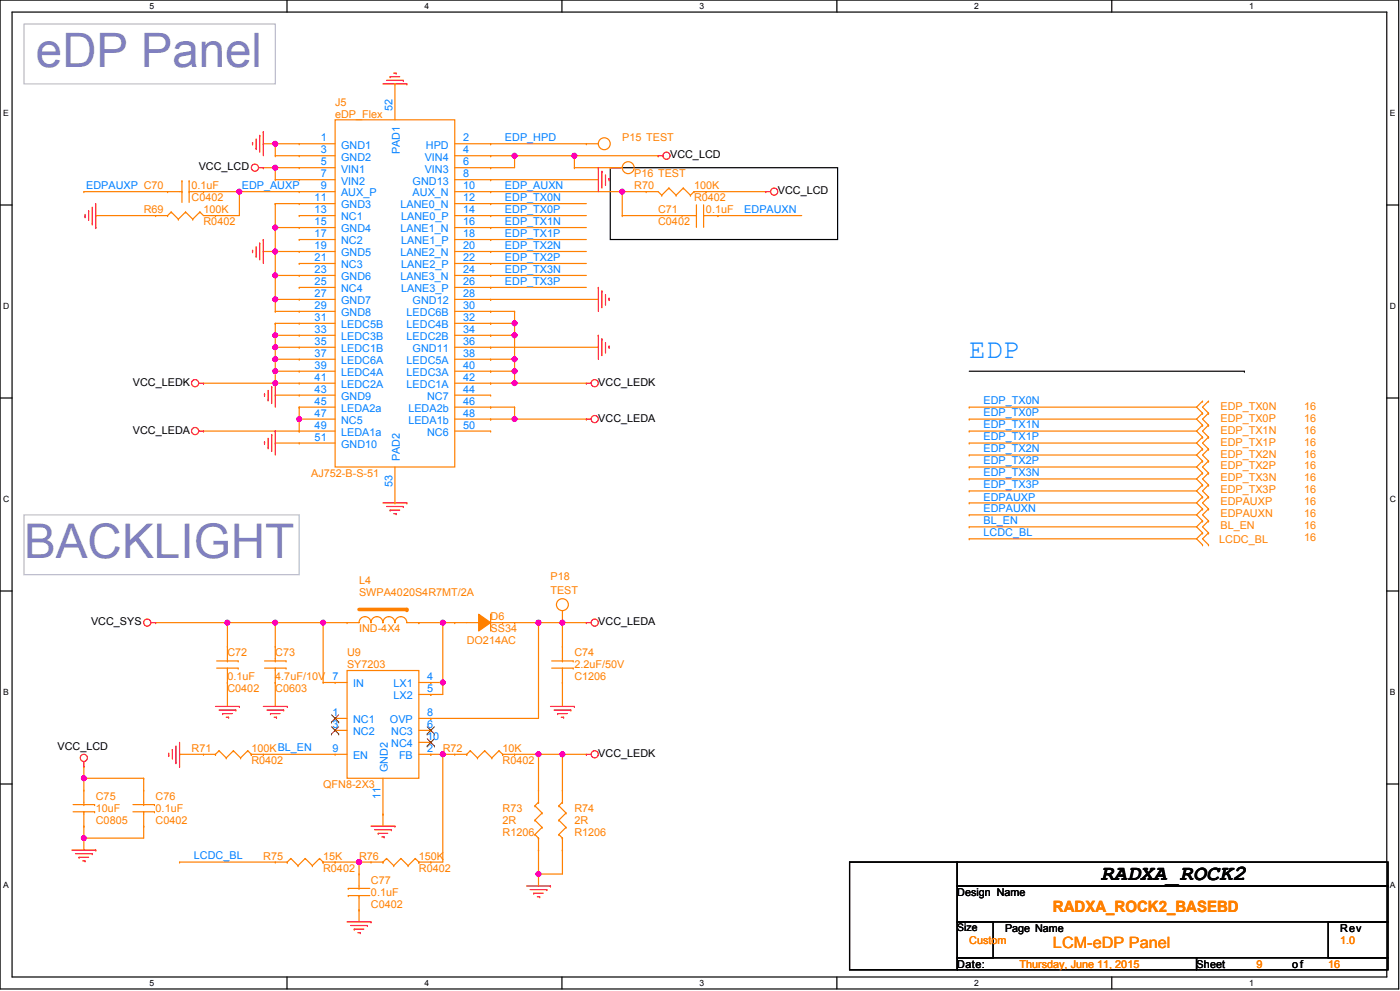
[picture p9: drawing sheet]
<svg xmlns="http://www.w3.org/2000/svg" width="1189mm" height="841mm" viewBox="0 0 1189 841" stroke-linecap="round" stroke-linejoin="round" font-family="sans-serif">
<defs><g id="words">
<text font-size="40.5" fill="#8080c0" x="20" y="474">BACKLIGHT</text>
<text font-size="40.3" fill="#8080c0" x="31" y="57">eDP Panel</text>
<text font-size="23.4" fill="#0080ff" x="823" y="304">EDP</text>
<text font-size="18.3" x="935" y="747">RADXA_ROCK2</text>
<g font-size="13.2" fill="#ff8000">
<text x="894" y="774">RADXA_ROCK2_BASEBD</text>
<text x="894" y="805">LCM-eDP Panel</text>
</g>
<g font-size="9.1" fill="#ff8000">
<text x="285" y="90">J5</text>
<text x="285" y="100">eDP_Flex</text>
<text x="528" y="120">P15 TEST</text>
<text x="539" y="151">P16 TEST</text>
<text x="163" y="161">0.1uF</text>
<text x="539" y="161">R70</text>
<text x="589" y="161">100K</text>
<text x="163" y="171">C0402</text>
<text x="589" y="171">R0402</text>
<text x="122" y="181">R69</text>
<text x="173" y="181">100K</text>
<text x="559" y="181">C71</text>
<text x="600" y="181">0.1uF</text>
<text x="173" y="191">R0402</text>
<text x="559" y="191">C0402</text>
<text x="1036" y="348">EDP_TX0N</text>
<text x="1108" y="348">16</text>
<text x="1036" y="358">EDP_TX0P</text>
<text x="1108" y="358">16</text>
<text x="1036" y="368">EDP_TX1N</text>
<text x="1108" y="368">16</text>
<text x="1036" y="378">EDP_TX1P</text>
<text x="1108" y="378">16</text>
<text x="1036" y="388">EDP_TX2N</text>
<text x="1108" y="388">16</text>
<text x="1036" y="398">EDP_TX2P</text>
<text x="1108" y="398">16</text>
<text x="264" y="405">AJ752-B-S-51</text>
<text x="1036" y="409">EDP_TX3N</text>
<text x="1108" y="409">16</text>
<text x="1036" y="419">EDP_TX3P</text>
<text x="1108" y="419">16</text>
<text x="1036" y="429">EDPAUXP</text>
<text x="1108" y="429">16</text>
<text x="1036" y="439">EDPAUXN</text>
<text x="1108" y="439">16</text>
<text x="1036" y="449">BL_EN</text>
<text x="1108" y="449">16</text>
<text x="1035" y="460">LCDC_BL</text>
<text x="1108" y="459">16</text>
<text x="467" y="492">P18</text>
<text x="305" y="496">L4</text>
<text x="305" y="506">SWPA4020S4R7MT/2A</text>
<text x="467" y="504">TEST</text>
<text x="417" y="526">D6</text>
<text x="305" y="537">IND-4X4</text>
<text x="417" y="537">SS34</text>
<text x="396" y="547">DO214AC</text>
<text x="193" y="557">C72</text>
<text x="234" y="557">C73</text>
<text x="295" y="557">U9</text>
<text x="488" y="557">C74</text>
<text x="295" y="567">SY7203</text>
<text x="488" y="567">2.2uF/50V</text>
<text x="193" y="577">0.1uF</text>
<text x="234" y="577">4.7uF/10V</text>
<text x="488" y="577">C1206</text>
<text x="193" y="587">C0402</text>
<text x="234" y="587">C0603</text>
<text x="163" y="638">R71</text>
<text x="213" y="638">100KBL_EN</text>
<text x="376" y="638">R72</text>
<text x="427" y="638">10K</text>
<text x="213" y="648">R0402</text>
<text x="427" y="648">R0402</text>
<text x="274" y="669">QFN8-2X3</text>
<text x="81" y="679">C75</text>
<text x="132" y="679">C76</text>
<text x="81" y="689">10uF</text>
<text x="132" y="689">0.1uF</text>
<text x="427" y="689">R73</text>
<text x="488" y="689">R74</text>
<text x="81" y="699">C0805</text>
<text x="132" y="699">C0402</text>
<text x="427" y="699">2R</text>
<text x="488" y="699">2R</text>
<text x="427" y="709">R1206</text>
<text x="488" y="709">R1206</text>
<text x="224" y="730">R75</text>
<text x="274" y="730">15K</text>
<text x="305" y="730">R76</text>
<text x="356" y="730">150K</text>
<text x="274" y="740">R0402</text>
<text x="356" y="740">R0402</text>
<text x="315" y="750">C77</text>
<text x="315" y="760">0.1uF</text>
<text x="315" y="770">C0402</text>
<text x="823" y="801">Custom</text>
<text x="1138" y="801">1.0</text>
<text x="866" y="821">Thursday, June 11, 2015</text>
<text x="1067" y="821">9</text>
<text x="1128" y="821">16</text>
</g>
<g font-size="9.1" fill="#0080ff">
<text x="333" y="95" transform="rotate(-90 333 95)">52</text>
<text x="272" y="120">1</text>
<text x="393" y="120">2</text>
<text x="429" y="120">EDP_HPD</text>
<text x="272" y="130">3</text>
<text x="290" y="126">GND1</text>
<text x="340" y="131" transform="rotate(-90 340 131)">PAD1</text>
<text x="362" y="126">HPD</text>
<text x="393" y="130">4</text>
<text x="290" y="136">GND2</text>
<text x="361" y="136">VIN4</text>
<text x="272" y="140">5</text>
<text x="393" y="140">6</text>
<text x="290" y="146">VIN1</text>
<text x="361" y="146">VIN3</text>
<text x="272" y="150">7</text>
<text x="393" y="150">8</text>
<text x="73" y="161">EDPAUXP C70</text>
<text x="205" y="160">EDP_AUXP</text>
<text x="272" y="161">9</text>
<text x="290" y="157">VIN2</text>
<text x="350" y="157">GND13</text>
<text x="393" y="161">10</text>
<text x="429" y="160">EDP_AUXN</text>
<text x="290" y="167">AUX_P</text>
<text x="350" y="167">AUX_N</text>
<text x="267" y="171">11</text>
<text x="393" y="171">12</text>
<text x="429" y="170">EDP_TX0N</text>
<text x="290" y="177">GND3</text>
<text x="340" y="177">LANE0_N</text>
<text x="267" y="181">13</text>
<text x="393" y="181">14</text>
<text x="429" y="181">EDP_TX0P</text>
<text x="632" y="181">EDPAUXN</text>
<text x="267" y="191">15</text>
<text x="290" y="187">NC1</text>
<text x="341" y="187">LANE0_P</text>
<text x="393" y="191">16</text>
<text x="429" y="191">EDP_TX1N</text>
<text x="290" y="197">GND4</text>
<text x="340" y="197">LANE1_N</text>
<text x="267" y="201">17</text>
<text x="393" y="201">18</text>
<text x="429" y="201">EDP_TX1P</text>
<text x="290" y="207">NC2</text>
<text x="341" y="207">LANE1_P</text>
<text x="267" y="211">19</text>
<text x="393" y="211">20</text>
<text x="429" y="211">EDP_TX2N</text>
<text x="267" y="222">21</text>
<text x="290" y="218">GND5</text>
<text x="340" y="218">LANE2_N</text>
<text x="393" y="222">22</text>
<text x="429" y="221">EDP_TX2P</text>
<text x="290" y="228">NC3</text>
<text x="341" y="228">LANE2_P</text>
<text x="267" y="232">23</text>
<text x="393" y="232">24</text>
<text x="429" y="231">EDP_TX3N</text>
<text x="290" y="238">GND6</text>
<text x="340" y="238">LANE3_N</text>
<text x="267" y="242">25</text>
<text x="393" y="242">26</text>
<text x="429" y="241">EDP_TX3P</text>
<text x="290" y="248">NC4</text>
<text x="341" y="248">LANE3_P</text>
<text x="267" y="252">27</text>
<text x="393" y="252">28</text>
<text x="267" y="262">29</text>
<text x="290" y="258">GND7</text>
<text x="350" y="258">GND12</text>
<text x="393" y="262">30</text>
<text x="290" y="268">GND8</text>
<text x="345" y="268">LEDC6B</text>
<text x="267" y="272">31</text>
<text x="393" y="272">32</text>
<text x="290" y="279">LEDC5B</text>
<text x="345" y="279">LEDC4B</text>
<text x="267" y="282">33</text>
<text x="393" y="282">34</text>
<text x="267" y="293">35</text>
<text x="290" y="289">LEDC3B</text>
<text x="345" y="289">LEDC2B</text>
<text x="393" y="293">36</text>
<text x="290" y="299">LEDC1B</text>
<text x="350" y="299">GND11</text>
<text x="267" y="303">37</text>
<text x="393" y="303">38</text>
<text x="290" y="309">LEDC6A</text>
<text x="345" y="309">LEDC5A</text>
<text x="267" y="313">39</text>
<text x="393" y="313">40</text>
<text x="267" y="323">41</text>
<text x="290" y="319">LEDC4A</text>
<text x="345" y="319">LEDC3A</text>
<text x="393" y="323">42</text>
<text x="290" y="329">LEDC2A</text>
<text x="345" y="329">LEDC1A</text>
<text x="267" y="333">43</text>
<text x="393" y="333">44</text>
<text x="290" y="339">GND9</text>
<text x="363" y="339">NC7</text>
<text x="267" y="343">45</text>
<text x="393" y="343">46</text>
<text x="835" y="343">EDP_TX0N</text>
<text x="267" y="354">47</text>
<text x="290" y="350">LEDA2a</text>
<text x="347" y="350">LEDA2b</text>
<text x="393" y="354">48</text>
<text x="835" y="353">EDP_TX0P</text>
<text x="290" y="360">NC5</text>
<text x="347" y="360">LEDA1b</text>
<text x="267" y="364">49</text>
<text x="393" y="364">50</text>
<text x="835" y="363">EDP_TX1N</text>
<text x="290" y="370">LEDA1a</text>
<text x="363" y="370">NC6</text>
<text x="267" y="374">51</text>
<text x="835" y="374">EDP_TX1P</text>
<text x="290" y="380">GND10</text>
<text x="835" y="384">EDP_TX2N</text>
<text x="340" y="391" transform="rotate(-90 340 391)">PAD2</text>
<text x="835" y="394">EDP_TX2P</text>
<text x="835" y="404">EDP_TX3N</text>
<text x="333" y="414" transform="rotate(-90 333 414)">53</text>
<text x="835" y="414">EDP_TX3P</text>
<text x="835" y="425">EDPAUXP</text>
<text x="835" y="435">EDPAUXN</text>
<text x="835" y="445">BL_EN</text>
<text x="835" y="455">LCDC_BL</text>
<text x="282" y="577">7</text>
<text x="363" y="577">4</text>
<text x="300" y="583">IN</text>
<text x="334" y="583">LX1</text>
<text x="363" y="587">5</text>
<text x="334" y="593">LX2</text>
<text x="282" y="608">1</text>
<text x="363" y="608">8</text>
<text x="282" y="618">3</text>
<text x="300" y="614">NC1</text>
<text x="331" y="614">OVP</text>
<text x="363" y="618">6</text>
<text x="300" y="624">NC2</text>
<text x="332" y="624">NC3</text>
<text x="363" y="628">10</text>
<text x="332" y="634">NC4</text>
<text x="282" y="638">9</text>
<text x="363" y="638">2</text>
<text x="300" y="644">EN</text>
<text x="339" y="644">FB</text>
<text x="329" y="655" transform="rotate(-90 329 655)">GND2</text>
<text x="323" y="678" transform="rotate(-90 323 678)">11</text>
<text x="165" y="729">LCDC_BL</text>
</g>
<g font-size="9.1">
<text x="569" y="134">VCC_LCD</text>
<text x="169" y="144">VCC_LCD</text>
<text x="660" y="165">VCC_LCD</text>
<text x="113" y="327">VCC_LEDK</text>
<text x="508" y="327">VCC_LEDK</text>
<text x="508" y="358">VCC_LEDA</text>
<text x="113" y="368">VCC_LEDA</text>
<text x="77" y="531">VCC_SYS</text>
<text x="508" y="531">VCC_LEDA</text>
<text x="49" y="636">VCC_LCD</text>
<text x="508" y="642">VCC_LEDK</text>
<text x="813" y="760">Design Name</text>
<text x="854" y="791">Page Name</text>
<text x="1138" y="791">Rev</text>
<text x="813" y="821">Date:</text>
<text x="1016" y="821">Sheet</text>
<text x="1097" y="821">of</text>
</g>
<text font-size="8.8" x="813" y="790">Size</text>
<g font-size="7.3">
<text x="127" y="8">5</text>
<text x="360" y="8">4</text>
<text x="594" y="8">3</text>
<text x="827" y="8">2</text>
<text x="1061" y="8">1</text>
<text x="3" y="99">E</text>
<text x="1180" y="99">E</text>
<text x="3" y="262">D</text>
<text x="1180" y="262">D</text>
<text x="3" y="426">C</text>
<text x="1180" y="426">C</text>
<text x="3" y="590">B</text>
<text x="1180" y="590">B</text>
<text x="3" y="754">A</text>
<text x="1180" y="754">A</text>
<text x="127" y="837">5</text>
<text x="360" y="837">4</text>
<text x="594" y="837">3</text>
<text x="827" y="837">2</text>
<text x="1061" y="837">1</text>
</g>
</g></defs>
<path d="M0 0h1188v839h-1188zM10 10h1168v819h-1168z" fill="none" stroke="#000" stroke-width="1"/>
<g fill="#fff">
<path d="M127 1h4v8h-4z"/>
<path d="M127 830h4v8h-4z"/>
</g>
<path d="M244 0v10M244 829v10" fill="none" stroke="#000" stroke-width="1"/>
<g fill="#fff">
<path d="M360 1h4v8h-4z"/>
<path d="M360 830h4v8h-4z"/>
</g>
<path d="M477 0v10M477 829v10" fill="none" stroke="#000" stroke-width="1"/>
<g fill="#fff">
<path d="M594 1h4v8h-4z"/>
<path d="M594 830h4v8h-4z"/>
</g>
<path d="M711 0v10M711 829v10" fill="none" stroke="#000" stroke-width="1"/>
<g fill="#fff">
<path d="M827 1h4v8h-4z"/>
<path d="M827 830h4v8h-4z"/>
</g>
<path d="M944 0v10M944 829v10" fill="none" stroke="#000" stroke-width="1"/>
<g fill="#fff">
<path d="M1061 1h4v8h-4z"/>
<path d="M1061 830h4v8h-4z"/>
<path d="M3 92h4v8h-4z"/>
<path d="M1180 92h5v8h-5z"/>
<path d="M3 256h5v8h-5z"/>
<path d="M1180 256h5v8h-5z"/>
</g>
<path d="M0 174h10M1178 174h10" fill="none" stroke="#000" stroke-width="1"/>
<g fill="#fff">
<path d="M3 420h5v8h-5z"/>
<path d="M1180 420h5v8h-5z"/>
</g>
<path d="M0 338h10M1178 338h10" fill="none" stroke="#000" stroke-width="1"/>
<g fill="#fff">
<path d="M3 583h4v9h-4z"/>
<path d="M1180 583h5v9h-5z"/>
</g>
<path d="M0 502h10M1178 502h10" fill="none" stroke="#000" stroke-width="1"/>
<g fill="#fff">
<path d="M3 747h4v8h-4z"/>
<path d="M1180 747h5v8h-5z"/>
</g>
<path d="M518 142h193v61h-193zM823 315h234M0 665h10M1178 665h10" fill="none" stroke="#000" stroke-width="1"/>
<path d="M20 20h214v51h-214zM20 437h234v51h-234z" fill="none" stroke="#c0c0c0" stroke-width="1"/>
<circle cx="1057" cy="315" r=".5" fill="#000"/>
<path d="M528 163v20" fill="none" stroke="#ff8000" stroke-width="1"/>
<circle cx="528" cy="163" r=".5" fill="#ff8000"/>
<path d="M600 163h50" fill="none" stroke="#ff8000" stroke-width="1"/>
<circle cx="600" cy="163" r=".5" fill="#ff8000"/>
<path d="M203 163v20" fill="none" stroke="#ff8000" stroke-width="1"/>
<circle cx="203" cy="163" r=".5" fill="#ff8000"/>
<path d="M183 183h20" fill="none" stroke="#ff8000" stroke-width="1"/>
<circle cx="183" cy="183" r=".5" fill="#ff8000"/>
<path d="M81 183h51" fill="none" stroke="#ff8000" stroke-width="1"/>
<circle cx="81" cy="183" r=".5" fill="#ff8000"/>
<path d="M173 163h30" fill="none" stroke="#ff8000" stroke-width="1"/>
<circle cx="173" cy="163" r=".5" fill="#ff8000"/>
<path d="M71 163h71" fill="none" stroke="#ff8000" stroke-width="1"/>
<circle cx="71" cy="163" r=".5" fill="#ff8000"/>
<path d="M234 315h20" fill="none" stroke="#ff8000" stroke-width="1"/>
<circle cx="234" cy="315" r=".5" fill="#ff8000"/>
<path d="M254 356v10" fill="none" stroke="#ff8000" stroke-width="1"/>
<circle cx="254" cy="356" r=".5" fill="#ff8000"/>
<circle cx="254" cy="356" r="2" fill="#f0f"/>
<circle cx="254" cy="356" r="2" fill="none" stroke="#f0f" stroke-width="1"/>
<path d="M234 173h20" fill="none" stroke="#ff8000" stroke-width="1"/>
<circle cx="234" cy="173" r=".5" fill="#ff8000"/>
<path d="M224 213h10" fill="none" stroke="#ff8000" stroke-width="1"/>
<circle cx="224" cy="213" r=".5" fill="#ff8000"/>
<path d="M234 193h20" fill="none" stroke="#ff8000" stroke-width="1"/>
<circle cx="234" cy="193" r=".5" fill="#ff8000"/>
<path d="M234 295h20" fill="none" stroke="#ff8000" stroke-width="1"/>
<circle cx="234" cy="295" r=".5" fill="#ff8000"/>
<circle cx="234" cy="295" r="2" fill="#f0f"/>
<circle cx="234" cy="295" r="2" fill="none" stroke="#f0f" stroke-width="1"/>
<path d="M437 356h61" fill="none" stroke="#ff8000" stroke-width="1"/>
<circle cx="437" cy="356" r=".5" fill="#ff8000"/>
<circle cx="437" cy="356" r="2" fill="#f0f"/>
<circle cx="437" cy="356" r="2" fill="none" stroke="#f0f" stroke-width="1"/>
<path d="M437 346v10" fill="none" stroke="#ff8000" stroke-width="1"/>
<circle cx="437" cy="346" r=".5" fill="#ff8000"/>
<path d="M437 274v11" fill="none" stroke="#ff8000" stroke-width="1"/>
<circle cx="437" cy="274" r=".5" fill="#ff8000"/>
<path d="M203 163h51" fill="none" stroke="#ff8000" stroke-width="1"/>
<circle cx="203" cy="163" r=".5" fill="#ff8000"/>
<circle cx="203" cy="163" r="2" fill="#f0f"/>
<circle cx="203" cy="163" r="2" fill="none" stroke="#f0f" stroke-width="1"/>
<path d="M173 366h81" fill="none" stroke="#ff8000" stroke-width="1"/>
<circle cx="254" cy="366" r=".5" fill="#ff8000"/>
<path d="M610 183h71" fill="none" stroke="#ff8000" stroke-width="1"/>
<circle cx="610" cy="183" r=".5" fill="#ff8000"/>
<path d="M528 183h51" fill="none" stroke="#ff8000" stroke-width="1"/>
<circle cx="528" cy="183" r=".5" fill="#ff8000"/>
<path d="M528 163h21" fill="none" stroke="#ff8000" stroke-width="1"/>
<circle cx="528" cy="163" r=".5" fill="#ff8000"/>
<path d="M234 335h20" fill="none" stroke="#ff8000" stroke-width="1"/>
<circle cx="234" cy="335" r=".5" fill="#ff8000"/>
<path d="M417 325h20" fill="none" stroke="#ff8000" stroke-width="1"/>
<circle cx="417" cy="325" r=".5" fill="#ff8000"/>
<path d="M234 193v20" fill="none" stroke="#ff8000" stroke-width="1"/>
<circle cx="234" cy="193" r=".5" fill="#ff8000"/>
<circle cx="234" cy="193" r="2" fill="#f0f"/>
<circle cx="234" cy="193" r="2" fill="none" stroke="#f0f" stroke-width="1"/>
<path d="M437 325h61" fill="none" stroke="#ff8000" stroke-width="1"/>
<circle cx="437" cy="325" r=".5" fill="#ff8000"/>
<circle cx="437" cy="325" r="2" fill="#f0f"/>
<circle cx="437" cy="325" r="2" fill="none" stroke="#f0f" stroke-width="1"/>
<path d="M437 305v10" fill="none" stroke="#ff8000" stroke-width="1"/>
<circle cx="437" cy="305" r=".5" fill="#ff8000"/>
<path d="M417 305h20" fill="none" stroke="#ff8000" stroke-width="1"/>
<circle cx="417" cy="305" r=".5" fill="#ff8000"/>
<path d="M234 213v21" fill="none" stroke="#ff8000" stroke-width="1"/>
<circle cx="234" cy="213" r=".5" fill="#ff8000"/>
<circle cx="234" cy="234" r="2" fill="#f0f"/>
<circle cx="234" cy="234" r="2" fill="none" stroke="#f0f" stroke-width="1"/>
<circle cx="234" cy="213" r="2" fill="#f0f"/>
<circle cx="234" cy="213" r="2" fill="none" stroke="#f0f" stroke-width="1"/>
<path d="M234 234h20" fill="none" stroke="#ff8000" stroke-width="1"/>
<circle cx="234" cy="234" r=".5" fill="#ff8000"/>
<path d="M234 274v11" fill="none" stroke="#ff8000" stroke-width="1"/>
<circle cx="234" cy="274" r=".5" fill="#ff8000"/>
<circle cx="234" cy="285" r="2" fill="#f0f"/>
<circle cx="234" cy="285" r="2" fill="none" stroke="#f0f" stroke-width="1"/>
<path d="M234 274h20" fill="none" stroke="#ff8000" stroke-width="1"/>
<circle cx="234" cy="274" r=".5" fill="#ff8000"/>
<path d="M234 315v10" fill="none" stroke="#ff8000" stroke-width="1"/>
<circle cx="234" cy="315" r=".5" fill="#ff8000"/>
<circle cx="234" cy="325" r="2" fill="#f0f"/>
<circle cx="234" cy="325" r="2" fill="none" stroke="#f0f" stroke-width="1"/>
<circle cx="234" cy="315" r="2" fill="#f0f"/>
<circle cx="234" cy="315" r="2" fill="none" stroke="#f0f" stroke-width="1"/>
<path d="M417 183h81" fill="none" stroke="#ff8000" stroke-width="1"/>
<circle cx="417" cy="183" r=".5" fill="#ff8000"/>
<path d="M417 173h81" fill="none" stroke="#ff8000" stroke-width="1"/>
<circle cx="417" cy="173" r=".5" fill="#ff8000"/>
<path d="M234 285v10" fill="none" stroke="#ff8000" stroke-width="1"/>
<circle cx="234" cy="285" r=".5" fill="#ff8000"/>
<path d="M234 285h20" fill="none" stroke="#ff8000" stroke-width="1"/>
<circle cx="234" cy="285" r=".5" fill="#ff8000"/>
<path d="M234 213h20" fill="none" stroke="#ff8000" stroke-width="1"/>
<circle cx="234" cy="213" r=".5" fill="#ff8000"/>
<path d="M417 346h20" fill="none" stroke="#ff8000" stroke-width="1"/>
<circle cx="417" cy="346" r=".5" fill="#ff8000"/>
<path d="M417 244h81" fill="none" stroke="#ff8000" stroke-width="1"/>
<circle cx="417" cy="244" r=".5" fill="#ff8000"/>
<path d="M417 234h81" fill="none" stroke="#ff8000" stroke-width="1"/>
<circle cx="417" cy="234" r=".5" fill="#ff8000"/>
<path d="M417 203h81" fill="none" stroke="#ff8000" stroke-width="1"/>
<circle cx="417" cy="203" r=".5" fill="#ff8000"/>
<path d="M417 193h81" fill="none" stroke="#ff8000" stroke-width="1"/>
<circle cx="417" cy="193" r=".5" fill="#ff8000"/>
<path d="M234 152h20" fill="none" stroke="#ff8000" stroke-width="1"/>
<circle cx="234" cy="152" r=".5" fill="#ff8000"/>
<path d="M417 152h91" fill="none" stroke="#ff8000" stroke-width="1"/>
<circle cx="417" cy="152" r=".5" fill="#ff8000"/>
<path d="M234 173v20" fill="none" stroke="#ff8000" stroke-width="1"/>
<circle cx="234" cy="173" r=".5" fill="#ff8000"/>
<path d="M437 315v10" fill="none" stroke="#ff8000" stroke-width="1"/>
<circle cx="437" cy="315" r=".5" fill="#ff8000"/>
<circle cx="437" cy="315" r="2" fill="#f0f"/>
<circle cx="437" cy="315" r="2" fill="none" stroke="#f0f" stroke-width="1"/>
<path d="M417 315h20" fill="none" stroke="#ff8000" stroke-width="1"/>
<circle cx="417" cy="315" r=".5" fill="#ff8000"/>
<path d="M417 132h20" fill="none" stroke="#ff8000" stroke-width="1"/>
<circle cx="417" cy="132" r=".5" fill="#ff8000"/>
<path d="M437 132v10" fill="none" stroke="#ff8000" stroke-width="1"/>
<circle cx="437" cy="132" r=".5" fill="#ff8000"/>
<path d="M417 142h20" fill="none" stroke="#ff8000" stroke-width="1"/>
<circle cx="417" cy="142" r=".5" fill="#ff8000"/>
<path d="M417 224h81" fill="none" stroke="#ff8000" stroke-width="1"/>
<circle cx="417" cy="224" r=".5" fill="#ff8000"/>
<path d="M234 234v20" fill="none" stroke="#ff8000" stroke-width="1"/>
<circle cx="234" cy="234" r=".5" fill="#ff8000"/>
<path d="M234 254h20" fill="none" stroke="#ff8000" stroke-width="1"/>
<circle cx="234" cy="254" r=".5" fill="#ff8000"/>
<path d="M234 142v10" fill="none" stroke="#ff8000" stroke-width="1"/>
<circle cx="234" cy="142" r=".5" fill="#ff8000"/>
<path d="M417 254h91" fill="none" stroke="#ff8000" stroke-width="1"/>
<circle cx="417" cy="254" r=".5" fill="#ff8000"/>
<path d="M417 285h20" fill="none" stroke="#ff8000" stroke-width="1"/>
<circle cx="417" cy="285" r=".5" fill="#ff8000"/>
<path d="M234 305h20" fill="none" stroke="#ff8000" stroke-width="1"/>
<circle cx="234" cy="305" r=".5" fill="#ff8000"/>
<circle cx="234" cy="305" r="2" fill="#f0f"/>
<circle cx="234" cy="305" r="2" fill="none" stroke="#f0f" stroke-width="1"/>
<path d="M234 376h20" fill="none" stroke="#ff8000" stroke-width="1"/>
<circle cx="234" cy="376" r=".5" fill="#ff8000"/>
<path d="M437 264v10" fill="none" stroke="#ff8000" stroke-width="1"/>
<circle cx="437" cy="264" r=".5" fill="#ff8000"/>
<path d="M234 122h20" fill="none" stroke="#ff8000" stroke-width="1"/>
<circle cx="234" cy="122" r=".5" fill="#ff8000"/>
<path d="M224 142h10" fill="none" stroke="#ff8000" stroke-width="1"/>
<circle cx="224" cy="142" r=".5" fill="#ff8000"/>
<path d="M417 356h20" fill="none" stroke="#ff8000" stroke-width="1"/>
<circle cx="417" cy="356" r=".5" fill="#ff8000"/>
<path d="M234 254v10" fill="none" stroke="#ff8000" stroke-width="1"/>
<circle cx="234" cy="254" r=".5" fill="#ff8000"/>
<circle cx="234" cy="254" r="2" fill="#f0f"/>
<circle cx="234" cy="254" r="2" fill="none" stroke="#f0f" stroke-width="1"/>
<path d="M417 163h111" fill="none" stroke="#ff8000" stroke-width="1"/>
<circle cx="417" cy="163" r=".5" fill="#ff8000"/>
<circle cx="528" cy="163" r="2" fill="#f0f"/>
<circle cx="528" cy="163" r="2" fill="none" stroke="#f0f" stroke-width="1"/>
<path d="M417 295h91" fill="none" stroke="#ff8000" stroke-width="1"/>
<circle cx="417" cy="295" r=".5" fill="#ff8000"/>
<path d="M417 213h81" fill="none" stroke="#ff8000" stroke-width="1"/>
<circle cx="417" cy="213" r=".5" fill="#ff8000"/>
<path d="M234 264h20" fill="none" stroke="#ff8000" stroke-width="1"/>
<circle cx="234" cy="264" r=".5" fill="#ff8000"/>
<path d="M417 122h81" fill="none" stroke="#ff8000" stroke-width="1"/>
<circle cx="417" cy="122" r=".5" fill="#ff8000"/>
<path d="M417 274h20" fill="none" stroke="#ff8000" stroke-width="1"/>
<circle cx="417" cy="274" r=".5" fill="#ff8000"/>
<circle cx="437" cy="274" r="2" fill="#f0f"/>
<circle cx="437" cy="274" r="2" fill="none" stroke="#f0f" stroke-width="1"/>
<path d="M173 325h61" fill="none" stroke="#ff8000" stroke-width="1"/>
<circle cx="234" cy="325" r=".5" fill="#ff8000"/>
<path d="M234 305v10" fill="none" stroke="#ff8000" stroke-width="1"/>
<circle cx="234" cy="305" r=".5" fill="#ff8000"/>
<path d="M234 295v10" fill="none" stroke="#ff8000" stroke-width="1"/>
<circle cx="234" cy="295" r=".5" fill="#ff8000"/>
<path d="M437 285v20" fill="none" stroke="#ff8000" stroke-width="1"/>
<circle cx="437" cy="285" r=".5" fill="#ff8000"/>
<circle cx="437" cy="305" r="2" fill="#f0f"/>
<circle cx="437" cy="305" r="2" fill="none" stroke="#f0f" stroke-width="1"/>
<circle cx="437" cy="285" r="2" fill="#f0f"/>
<circle cx="437" cy="285" r="2" fill="none" stroke="#f0f" stroke-width="1"/>
<path d="M417 264h20" fill="none" stroke="#ff8000" stroke-width="1"/>
<circle cx="417" cy="264" r=".5" fill="#ff8000"/>
<path d="M224 122h10" fill="none" stroke="#ff8000" stroke-width="1"/>
<circle cx="224" cy="122" r=".5" fill="#ff8000"/>
<circle cx="234" cy="122" r="2" fill="#f0f"/>
<circle cx="234" cy="122" r="2" fill="none" stroke="#f0f" stroke-width="1"/>
<path d="M234 122v10" fill="none" stroke="#ff8000" stroke-width="1"/>
<circle cx="234" cy="122" r=".5" fill="#ff8000"/>
<path d="M234 132h20" fill="none" stroke="#ff8000" stroke-width="1"/>
<circle cx="234" cy="132" r=".5" fill="#ff8000"/>
<path d="M234 325h20" fill="none" stroke="#ff8000" stroke-width="1"/>
<circle cx="234" cy="325" r=".5" fill="#ff8000"/>
<path d="M234 142h20" fill="none" stroke="#ff8000" stroke-width="1"/>
<circle cx="234" cy="142" r=".5" fill="#ff8000"/>
<circle cx="234" cy="142" r="2" fill="#f0f"/>
<circle cx="234" cy="142" r="2" fill="none" stroke="#f0f" stroke-width="1"/>
<path d="M234 528v21" fill="none" stroke="#ff8000" stroke-width="1"/>
<circle cx="234" cy="528" r=".5" fill="#ff8000"/>
<circle cx="234" cy="528" r="2" fill="#f0f"/>
<circle cx="234" cy="528" r="2" fill="none" stroke="#f0f" stroke-width="1"/>
<path d="M193 528v21" fill="none" stroke="#ff8000" stroke-width="1"/>
<circle cx="193" cy="528" r=".5" fill="#ff8000"/>
<path d="M193 528h41" fill="none" stroke="#ff8000" stroke-width="1"/>
<circle cx="193" cy="528" r=".5" fill="#ff8000"/>
<path d="M305 732h10" fill="none" stroke="#ff8000" stroke-width="1"/>
<circle cx="305" cy="732" r=".5" fill="#ff8000"/>
<circle cx="305" cy="732" r="2" fill="#f0f"/>
<circle cx="305" cy="732" r="2" fill="none" stroke="#f0f" stroke-width="1"/>
<path d="M376 640v92" fill="none" stroke="#ff8000" stroke-width="1"/>
<circle cx="376" cy="640" r=".5" fill="#ff8000"/>
<path d="M376 528v51" fill="none" stroke="#ff8000" stroke-width="1"/>
<circle cx="376" cy="528" r=".5" fill="#ff8000"/>
<circle cx="376" cy="579" r="2" fill="#f0f"/>
<circle cx="376" cy="579" r="2" fill="none" stroke="#f0f" stroke-width="1"/>
<circle cx="376" cy="528" r="2" fill="#f0f"/>
<circle cx="376" cy="528" r="2" fill="none" stroke="#f0f" stroke-width="1"/>
<path d="M437 640h20" fill="none" stroke="#ff8000" stroke-width="1"/>
<circle cx="437" cy="640" r=".5" fill="#ff8000"/>
<circle cx="457" cy="640" r="2" fill="#f0f"/>
<circle cx="457" cy="640" r="2" fill="none" stroke="#f0f" stroke-width="1"/>
<path d="M478 721v21" fill="none" stroke="#ff8000" stroke-width="1"/>
<circle cx="478" cy="721" r=".5" fill="#ff8000"/>
<path d="M457 721v21" fill="none" stroke="#ff8000" stroke-width="1"/>
<circle cx="457" cy="721" r=".5" fill="#ff8000"/>
<path d="M152 732h82" fill="none" stroke="#ff8000" stroke-width="1"/>
<circle cx="152" cy="732" r=".5" fill="#ff8000"/>
<path d="M152 640h21" fill="none" stroke="#ff8000" stroke-width="1"/>
<circle cx="152" cy="640" r=".5" fill="#ff8000"/>
<path d="M305 772v10" fill="none" stroke="#ff8000" stroke-width="1"/>
<circle cx="305" cy="772" r=".5" fill="#ff8000"/>
<path d="M366 732h10" fill="none" stroke="#ff8000" stroke-width="1"/>
<circle cx="366" cy="732" r=".5" fill="#ff8000"/>
<path d="M224 640h61" fill="none" stroke="#ff8000" stroke-width="1"/>
<circle cx="224" cy="640" r=".5" fill="#ff8000"/>
<path d="M366 640h10" fill="none" stroke="#ff8000" stroke-width="1"/>
<circle cx="366" cy="640" r=".5" fill="#ff8000"/>
<circle cx="376" cy="640" r="2" fill="#f0f"/>
<circle cx="376" cy="640" r="2" fill="none" stroke="#f0f" stroke-width="1"/>
<path d="M437 528h20" fill="none" stroke="#ff8000" stroke-width="1"/>
<circle cx="437" cy="528" r=".5" fill="#ff8000"/>
<circle cx="457" cy="528" r="2" fill="#f0f"/>
<circle cx="457" cy="528" r="2" fill="none" stroke="#f0f" stroke-width="1"/>
<path d="M457 640v31" fill="none" stroke="#ff8000" stroke-width="1"/>
<circle cx="457" cy="640" r=".5" fill="#ff8000"/>
<path d="M478 640v31" fill="none" stroke="#ff8000" stroke-width="1"/>
<circle cx="478" cy="640" r=".5" fill="#ff8000"/>
<path d="M356 528h20" fill="none" stroke="#ff8000" stroke-width="1"/>
<circle cx="356" cy="528" r=".5" fill="#ff8000"/>
<path d="M285 732h20" fill="none" stroke="#ff8000" stroke-width="1"/>
<circle cx="285" cy="732" r=".5" fill="#ff8000"/>
<path d="M376 640h10" fill="none" stroke="#ff8000" stroke-width="1"/>
<circle cx="376" cy="640" r=".5" fill="#ff8000"/>
<path d="M478 528v21" fill="none" stroke="#ff8000" stroke-width="1"/>
<circle cx="478" cy="528" r=".5" fill="#ff8000"/>
<circle cx="478" cy="528" r="2" fill="#f0f"/>
<circle cx="478" cy="528" r="2" fill="none" stroke="#f0f" stroke-width="1"/>
<path d="M457 528h21" fill="none" stroke="#ff8000" stroke-width="1"/>
<circle cx="457" cy="528" r=".5" fill="#ff8000"/>
<path d="M478 640h20" fill="none" stroke="#ff8000" stroke-width="1"/>
<circle cx="478" cy="640" r=".5" fill="#ff8000"/>
<path d="M376 528h10" fill="none" stroke="#ff8000" stroke-width="1"/>
<circle cx="376" cy="528" r=".5" fill="#ff8000"/>
<path d="M305 732v10" fill="none" stroke="#ff8000" stroke-width="1"/>
<circle cx="305" cy="732" r=".5" fill="#ff8000"/>
<path d="M366 579h10" fill="none" stroke="#ff8000" stroke-width="1"/>
<circle cx="366" cy="579" r=".5" fill="#ff8000"/>
<path d="M193 579v21" fill="none" stroke="#ff8000" stroke-width="1"/>
<circle cx="193" cy="579" r=".5" fill="#ff8000"/>
<path d="M274 528h21" fill="none" stroke="#ff8000" stroke-width="1"/>
<circle cx="274" cy="528" r=".5" fill="#ff8000"/>
<path d="M234 579v21" fill="none" stroke="#ff8000" stroke-width="1"/>
<circle cx="234" cy="579" r=".5" fill="#ff8000"/>
<path d="M478 528h20" fill="none" stroke="#ff8000" stroke-width="1"/>
<circle cx="478" cy="528" r=".5" fill="#ff8000"/>
<path d="M457 742v10" fill="none" stroke="#ff8000" stroke-width="1"/>
<circle cx="457" cy="742" r=".5" fill="#ff8000"/>
<circle cx="457" cy="742" r="2" fill="#f0f"/>
<circle cx="457" cy="742" r="2" fill="none" stroke="#f0f" stroke-width="1"/>
<path d="M478 579v21" fill="none" stroke="#ff8000" stroke-width="1"/>
<circle cx="478" cy="579" r=".5" fill="#ff8000"/>
<path d="M274 579h11" fill="none" stroke="#ff8000" stroke-width="1"/>
<circle cx="274" cy="579" r=".5" fill="#ff8000"/>
<path d="M274 528v51" fill="none" stroke="#ff8000" stroke-width="1"/>
<circle cx="274" cy="528" r=".5" fill="#ff8000"/>
<circle cx="274" cy="528" r="2" fill="#f0f"/>
<circle cx="274" cy="528" r="2" fill="none" stroke="#f0f" stroke-width="1"/>
<path d="M234 528h40" fill="none" stroke="#ff8000" stroke-width="1"/>
<circle cx="274" cy="528" r=".5" fill="#ff8000"/>
<path d="M457 528v82" fill="none" stroke="#ff8000" stroke-width="1"/>
<circle cx="457" cy="528" r=".5" fill="#ff8000"/>
<path d="M366 610h91" fill="none" stroke="#ff8000" stroke-width="1"/>
<circle cx="366" cy="610" r=".5" fill="#ff8000"/>
<path d="M132 528h61" fill="none" stroke="#ff8000" stroke-width="1"/>
<circle cx="193" cy="528" r=".5" fill="#ff8000"/>
<circle cx="193" cy="528" r="2" fill="#f0f"/>
<circle cx="193" cy="528" r="2" fill="none" stroke="#f0f" stroke-width="1"/>
<path d="M325 691v10" fill="none" stroke="#ff8000" stroke-width="1"/>
<circle cx="325" cy="691" r=".5" fill="#ff8000"/>
<path d="M457 742h21" fill="none" stroke="#ff8000" stroke-width="1"/>
<circle cx="457" cy="742" r=".5" fill="#ff8000"/>
<path d="M122 660v11" fill="none" stroke="#ff8000" stroke-width="1"/>
<circle cx="122" cy="660" r=".5" fill="#ff8000"/>
<path d="M122 701v10" fill="none" stroke="#ff8000" stroke-width="1"/>
<circle cx="122" cy="701" r=".5" fill="#ff8000"/>
<path d="M71 711h51" fill="none" stroke="#ff8000" stroke-width="1"/>
<circle cx="71" cy="711" r=".5" fill="#ff8000"/>
<path d="M71 701v10" fill="none" stroke="#ff8000" stroke-width="1"/>
<circle cx="71" cy="701" r=".5" fill="#ff8000"/>
<circle cx="71" cy="711" r="2" fill="#f0f"/>
<circle cx="71" cy="711" r="2" fill="none" stroke="#f0f" stroke-width="1"/>
<path d="M71 660v11" fill="none" stroke="#ff8000" stroke-width="1"/>
<circle cx="71" cy="660" r=".5" fill="#ff8000"/>
<path d="M71 650v10" fill="none" stroke="#ff8000" stroke-width="1"/>
<circle cx="71" cy="650" r=".5" fill="#ff8000"/>
<path d="M71 660h51" fill="none" stroke="#ff8000" stroke-width="1"/>
<circle cx="71" cy="660" r=".5" fill="#ff8000"/>
<circle cx="71" cy="660" r="2" fill="#f0f"/>
<circle cx="71" cy="660" r="2" fill="none" stroke="#f0f" stroke-width="1"/>
<path d="M71 711v10" fill="none" stroke="#ff8000" stroke-width="1"/>
<circle cx="71" cy="711" r=".5" fill="#ff8000"/>
<path d="M366 589h10" fill="none" stroke="#ff8000" stroke-width="1"/>
<circle cx="366" cy="589" r=".5" fill="#ff8000"/>
<path d="M376 579v10" fill="none" stroke="#ff8000" stroke-width="1"/>
<circle cx="376" cy="579" r=".5" fill="#ff8000"/>
<path d="M437 132h51" fill="none" stroke="#ff8000" stroke-width="1"/>
<circle cx="488" cy="132" r=".5" fill="#ff8000"/>
<circle cx="437" cy="132" r="2" fill="#f0f"/>
<circle cx="437" cy="132" r="2" fill="none" stroke="#f0f" stroke-width="1"/>
<circle cx="488" cy="132" r="2" fill="#f0f"/>
<circle cx="488" cy="132" r="2" fill="none" stroke="#f0f" stroke-width="1"/>
<path d="M457 640h21" fill="none" stroke="#ff8000" stroke-width="1"/>
<circle cx="457" cy="640" r=".5" fill="#ff8000"/>
<circle cx="478" cy="640" r="2" fill="#f0f"/>
<circle cx="478" cy="640" r="2" fill="none" stroke="#f0f" stroke-width="1"/>
<path d="M823 396h193" fill="none" stroke="#ff8000" stroke-width="1"/>
<circle cx="823" cy="396" r=".5" fill="#ff8000"/>
<path d="M823 386h193" fill="none" stroke="#ff8000" stroke-width="1"/>
<circle cx="823" cy="386" r=".5" fill="#ff8000"/>
<path d="M823 356h193" fill="none" stroke="#ff8000" stroke-width="1"/>
<circle cx="823" cy="356" r=".5" fill="#ff8000"/>
<path d="M823 346h193" fill="none" stroke="#ff8000" stroke-width="1"/>
<circle cx="823" cy="346" r=".5" fill="#ff8000"/>
<path d="M823 366h193" fill="none" stroke="#ff8000" stroke-width="1"/>
<circle cx="823" cy="366" r=".5" fill="#ff8000"/>
<path d="M823 376h193" fill="none" stroke="#ff8000" stroke-width="1"/>
<circle cx="823" cy="376" r=".5" fill="#ff8000"/>
<path d="M823 417h193" fill="none" stroke="#ff8000" stroke-width="1"/>
<circle cx="823" cy="417" r=".5" fill="#ff8000"/>
<path d="M823 406h193" fill="none" stroke="#ff8000" stroke-width="1"/>
<circle cx="823" cy="406" r=".5" fill="#ff8000"/>
<path d="M823 437h193" fill="none" stroke="#ff8000" stroke-width="1"/>
<circle cx="823" cy="437" r=".5" fill="#ff8000"/>
<path d="M823 427h193" fill="none" stroke="#ff8000" stroke-width="1"/>
<circle cx="823" cy="427" r=".5" fill="#ff8000"/>
<path d="M823 447h193" fill="none" stroke="#ff8000" stroke-width="1"/>
<circle cx="823" cy="447" r=".5" fill="#ff8000"/>
<path d="M823 457h193" fill="none" stroke="#ff8000" stroke-width="1"/>
<circle cx="823" cy="457" r=".5" fill="#ff8000"/>
<path d="M488 142h30" fill="none" stroke="#ff8000" stroke-width="1"/>
<circle cx="488" cy="142" r=".5" fill="#ff8000"/>
<path d="M488 132v10" fill="none" stroke="#ff8000" stroke-width="1"/>
<circle cx="488" cy="132" r=".5" fill="#ff8000"/>
<path d="M488 132h71" fill="none" stroke="#ff8000" stroke-width="1"/>
<circle cx="559" cy="132" r=".5" fill="#ff8000"/>
<path d="M254 346v10" fill="none" stroke="#ff8000" stroke-width="1"/>
<circle cx="254" cy="346" r=".5" fill="#ff8000"/>
<path d="M234 325v21" fill="none" stroke="#f00" stroke-width="1"/>
<circle cx="234" cy="325" r=".5" fill="#f00"/>
<path d="M231 328v14" fill="none" stroke="#f00" stroke-width="1"/>
<circle cx="231" cy="328" r=".5" fill="#f00"/>
<path d="M228 331v8" fill="none" stroke="#f00" stroke-width="1"/>
<circle cx="228" cy="339" r=".5" fill="#f00"/>
<path d="M225 334v2" fill="none" stroke="#f00" stroke-width="1"/>
<circle cx="225" cy="334" r=".5" fill="#f00"/>
<path d="M650 163h4" fill="none" stroke="#f00" stroke-width="1"/>
<circle cx="650" cy="163" r=".5" fill="#f00"/>
<g fill="none" stroke="#f00" stroke-width="1">
<path d="M81 173v20"/>
<circle cx="657" cy="163" r="3"/>
</g>
<circle cx="81" cy="193" r=".5" fill="#f00"/>
<path d="M78 176v14" fill="none" stroke="#f00" stroke-width="1"/>
<circle cx="78" cy="190" r=".5" fill="#f00"/>
<path d="M75 179v8" fill="none" stroke="#f00" stroke-width="1"/>
<circle cx="75" cy="179" r=".5" fill="#f00"/>
<path d="M72 182v2" fill="none" stroke="#f00" stroke-width="1"/>
<circle cx="72" cy="184" r=".5" fill="#f00"/>
<path d="M559 132h4" fill="none" stroke="#f00" stroke-width="1"/>
<circle cx="559" cy="132" r=".5" fill="#f00"/>
<g fill="none" stroke="#f00" stroke-width="1">
<path d="M508 244v20"/>
<circle cx="566" cy="132" r="3"/>
</g>
<circle cx="508" cy="244" r=".5" fill="#f00"/>
<path d="M511 247v14" fill="none" stroke="#f00" stroke-width="1"/>
<circle cx="511" cy="247" r=".5" fill="#f00"/>
<path d="M514 250v8" fill="none" stroke="#f00" stroke-width="1"/>
<circle cx="514" cy="258" r=".5" fill="#f00"/>
<path d="M517 253v2" fill="none" stroke="#f00" stroke-width="1"/>
<circle cx="517" cy="253" r=".5" fill="#f00"/>
<path d="M508 285v20" fill="none" stroke="#f00" stroke-width="1"/>
<circle cx="508" cy="285" r=".5" fill="#f00"/>
<path d="M511 288v14" fill="none" stroke="#f00" stroke-width="1"/>
<circle cx="511" cy="288" r=".5" fill="#f00"/>
<path d="M514 291v8" fill="none" stroke="#f00" stroke-width="1"/>
<circle cx="514" cy="299" r=".5" fill="#f00"/>
<path d="M517 294v2" fill="none" stroke="#f00" stroke-width="1"/>
<circle cx="517" cy="294" r=".5" fill="#f00"/>
<path d="M508 142v21" fill="none" stroke="#f00" stroke-width="1"/>
<circle cx="508" cy="142" r=".5" fill="#f00"/>
<path d="M511 145v15" fill="none" stroke="#f00" stroke-width="1"/>
<circle cx="511" cy="145" r=".5" fill="#f00"/>
<path d="M514 148v9" fill="none" stroke="#f00" stroke-width="1"/>
<circle cx="514" cy="157" r=".5" fill="#f00"/>
<path d="M517 151v3" fill="none" stroke="#f00" stroke-width="1"/>
<circle cx="517" cy="151" r=".5" fill="#f00"/>
<path d="M234 366v20" fill="none" stroke="#f00" stroke-width="1"/>
<circle cx="234" cy="366" r=".5" fill="#f00"/>
<path d="M231 369v14" fill="none" stroke="#f00" stroke-width="1"/>
<circle cx="231" cy="369" r=".5" fill="#f00"/>
<path d="M228 372v8" fill="none" stroke="#f00" stroke-width="1"/>
<circle cx="228" cy="380" r=".5" fill="#f00"/>
<path d="M225 375v2" fill="none" stroke="#f00" stroke-width="1"/>
<circle cx="225" cy="375" r=".5" fill="#f00"/>
<path d="M325 427h21" fill="none" stroke="#f00" stroke-width="1"/>
<circle cx="346" cy="427" r=".5" fill="#f00"/>
<path d="M328 430h14" fill="none" stroke="#f00" stroke-width="1"/>
<circle cx="342" cy="430" r=".5" fill="#f00"/>
<path d="M331 433h8" fill="none" stroke="#f00" stroke-width="1"/>
<circle cx="331" cy="433" r=".5" fill="#f00"/>
<path d="M334 436h2" fill="none" stroke="#f00" stroke-width="1"/>
<circle cx="336" cy="436" r=".5" fill="#f00"/>
<path d="M325 71h21" fill="none" stroke="#f00" stroke-width="1"/>
<circle cx="346" cy="71" r=".5" fill="#f00"/>
<path d="M328 68h14" fill="none" stroke="#f00" stroke-width="1"/>
<circle cx="342" cy="68" r=".5" fill="#f00"/>
<path d="M331 65h8" fill="none" stroke="#f00" stroke-width="1"/>
<circle cx="331" cy="65" r=".5" fill="#f00"/>
<path d="M334 62h2" fill="none" stroke="#f00" stroke-width="1"/>
<circle cx="336" cy="62" r=".5" fill="#f00"/>
<path d="M224 112v20" fill="none" stroke="#f00" stroke-width="1"/>
<circle cx="224" cy="112" r=".5" fill="#f00"/>
<path d="M221 115v14" fill="none" stroke="#f00" stroke-width="1"/>
<circle cx="221" cy="115" r=".5" fill="#f00"/>
<path d="M218 118v8" fill="none" stroke="#f00" stroke-width="1"/>
<circle cx="218" cy="126" r=".5" fill="#f00"/>
<path d="M214 121v2" fill="none" stroke="#f00" stroke-width="1"/>
<circle cx="214" cy="121" r=".5" fill="#f00"/>
<path d="M220 142h4" fill="none" stroke="#f00" stroke-width="1"/>
<circle cx="224" cy="142" r=".5" fill="#f00"/>
<g fill="none" stroke="#f00" stroke-width="1">
<path d="M498 356h4"/>
<circle cx="216" cy="142" r="3"/>
</g>
<circle cx="498" cy="356" r=".5" fill="#f00"/>
<g fill="none" stroke="#f00" stroke-width="1">
<path d="M224 203v21"/>
<circle cx="505" cy="356" r="3"/>
</g>
<circle cx="224" cy="203" r=".5" fill="#f00"/>
<path d="M221 206v15" fill="none" stroke="#f00" stroke-width="1"/>
<circle cx="221" cy="206" r=".5" fill="#f00"/>
<path d="M218 209v9" fill="none" stroke="#f00" stroke-width="1"/>
<circle cx="218" cy="218" r=".5" fill="#f00"/>
<path d="M214 212v2" fill="none" stroke="#f00" stroke-width="1"/>
<circle cx="214" cy="212" r=".5" fill="#f00"/>
<path d="M169 325h4" fill="none" stroke="#f00" stroke-width="1"/>
<circle cx="173" cy="325" r=".5" fill="#f00"/>
<g fill="none" stroke="#f00" stroke-width="1">
<path d="M169 366h4"/>
<circle cx="166" cy="325" r="3"/>
</g>
<circle cx="173" cy="366" r=".5" fill="#f00"/>
<g fill="none" stroke="#f00" stroke-width="1">
<path d="M498 325h4"/>
<circle cx="166" cy="366" r="3"/>
</g>
<circle cx="498" cy="325" r=".5" fill="#f00"/>
<g fill="none" stroke="#f00" stroke-width="1">
<path d="M128 528h4"/>
<circle cx="505" cy="325" r="3"/>
</g>
<circle cx="132" cy="528" r=".5" fill="#f00"/>
<g fill="none" stroke="#f00" stroke-width="1">
<path d="M447 752h20"/>
<circle cx="125" cy="528" r="3"/>
</g>
<circle cx="467" cy="752" r=".5" fill="#f00"/>
<path d="M450 755h14" fill="none" stroke="#f00" stroke-width="1"/>
<circle cx="464" cy="755" r=".5" fill="#f00"/>
<path d="M453 758h8" fill="none" stroke="#f00" stroke-width="1"/>
<circle cx="453" cy="758" r=".5" fill="#f00"/>
<path d="M456 761h2" fill="none" stroke="#f00" stroke-width="1"/>
<circle cx="458" cy="761" r=".5" fill="#f00"/>
<path d="M152 630v20" fill="none" stroke="#f00" stroke-width="1"/>
<circle cx="152" cy="650" r=".5" fill="#f00"/>
<path d="M149 633v14" fill="none" stroke="#f00" stroke-width="1"/>
<circle cx="149" cy="647" r=".5" fill="#f00"/>
<path d="M146 636v8" fill="none" stroke="#f00" stroke-width="1"/>
<circle cx="146" cy="636" r=".5" fill="#f00"/>
<path d="M143 639v2" fill="none" stroke="#f00" stroke-width="1"/>
<circle cx="143" cy="641" r=".5" fill="#f00"/>
<path d="M498 528h4" fill="none" stroke="#f00" stroke-width="1"/>
<circle cx="498" cy="528" r=".5" fill="#f00"/>
<g fill="none" stroke="#f00" stroke-width="1">
<path d="M183 600h20"/>
<circle cx="505" cy="528" r="3"/>
</g>
<circle cx="203" cy="600" r=".5" fill="#f00"/>
<path d="M186 603h14" fill="none" stroke="#f00" stroke-width="1"/>
<circle cx="200" cy="603" r=".5" fill="#f00"/>
<path d="M189 606h8" fill="none" stroke="#f00" stroke-width="1"/>
<circle cx="189" cy="606" r=".5" fill="#f00"/>
<path d="M192 609h2" fill="none" stroke="#f00" stroke-width="1"/>
<circle cx="194" cy="609" r=".5" fill="#f00"/>
<path d="M498 640h4" fill="none" stroke="#f00" stroke-width="1"/>
<circle cx="498" cy="640" r=".5" fill="#f00"/>
<g fill="none" stroke="#f00" stroke-width="1">
<path d="M295 782h20"/>
<circle cx="505" cy="640" r="3"/>
</g>
<circle cx="315" cy="782" r=".5" fill="#f00"/>
<path d="M298 785h14" fill="none" stroke="#f00" stroke-width="1"/>
<circle cx="312" cy="785" r=".5" fill="#f00"/>
<path d="M301 789h8" fill="none" stroke="#f00" stroke-width="1"/>
<circle cx="301" cy="789" r=".5" fill="#f00"/>
<path d="M304 792h2" fill="none" stroke="#f00" stroke-width="1"/>
<circle cx="306" cy="792" r=".5" fill="#f00"/>
<path d="M467 600h21" fill="none" stroke="#f00" stroke-width="1"/>
<circle cx="488" cy="600" r=".5" fill="#f00"/>
<path d="M470 603h15" fill="none" stroke="#f00" stroke-width="1"/>
<circle cx="485" cy="603" r=".5" fill="#f00"/>
<path d="M474 606h8" fill="none" stroke="#f00" stroke-width="1"/>
<circle cx="474" cy="606" r=".5" fill="#f00"/>
<path d="M477 609h2" fill="none" stroke="#f00" stroke-width="1"/>
<circle cx="479" cy="609" r=".5" fill="#f00"/>
<path d="M315 701h20" fill="none" stroke="#f00" stroke-width="1"/>
<circle cx="335" cy="701" r=".5" fill="#f00"/>
<path d="M318 704h14" fill="none" stroke="#f00" stroke-width="1"/>
<circle cx="332" cy="704" r=".5" fill="#f00"/>
<path d="M321 707h8" fill="none" stroke="#f00" stroke-width="1"/>
<circle cx="321" cy="707" r=".5" fill="#f00"/>
<path d="M324 710h2" fill="none" stroke="#f00" stroke-width="1"/>
<circle cx="326" cy="710" r=".5" fill="#f00"/>
<path d="M61 721h20" fill="none" stroke="#f00" stroke-width="1"/>
<circle cx="81" cy="721" r=".5" fill="#f00"/>
<path d="M64 724h14" fill="none" stroke="#f00" stroke-width="1"/>
<circle cx="78" cy="724" r=".5" fill="#f00"/>
<path d="M67 728h8" fill="none" stroke="#f00" stroke-width="1"/>
<circle cx="67" cy="728" r=".5" fill="#f00"/>
<path d="M70 731h2" fill="none" stroke="#f00" stroke-width="1"/>
<circle cx="72" cy="731" r=".5" fill="#f00"/>
<path d="M71 646v4" fill="none" stroke="#f00" stroke-width="1"/>
<circle cx="71" cy="650" r=".5" fill="#f00"/>
<g fill="none" stroke="#f00" stroke-width="1">
<path d="M224 600h20"/>
<circle cx="71" cy="643" r="3"/>
</g>
<circle cx="244" cy="600" r=".5" fill="#f00"/>
<path d="M227 603h14" fill="none" stroke="#f00" stroke-width="1"/>
<circle cx="241" cy="603" r=".5" fill="#f00"/>
<path d="M230 606h8" fill="none" stroke="#f00" stroke-width="1"/>
<circle cx="230" cy="606" r=".5" fill="#f00"/>
<path d="M233 609h2" fill="none" stroke="#f00" stroke-width="1"/>
<circle cx="235" cy="609" r=".5" fill="#f00"/>
<path d="M1016 447l5 5" fill="none" stroke="#ff8000" stroke-width="1"/>
<circle cx="1021" cy="452" r=".5" fill="#ff8000"/>
<path d="M1021 442l-5 5" fill="none" stroke="#ff8000" stroke-width="1"/>
<circle cx="1021" cy="442" r=".5" fill="#ff8000"/>
<path d="M1026 442l-5 5" fill="none" stroke="#ff8000" stroke-width="1"/>
<circle cx="1026" cy="442" r=".5" fill="#ff8000"/>
<path d="M1021 447l5 5" fill="none" stroke="#ff8000" stroke-width="1"/>
<circle cx="1026" cy="452" r=".5" fill="#ff8000"/>
<path d="M1016 457l5 5" fill="none" stroke="#ff8000" stroke-width="1"/>
<circle cx="1021" cy="462" r=".5" fill="#ff8000"/>
<path d="M1021 452l-5 5" fill="none" stroke="#ff8000" stroke-width="1"/>
<circle cx="1021" cy="452" r=".5" fill="#ff8000"/>
<path d="M1026 452l-5 5" fill="none" stroke="#ff8000" stroke-width="1"/>
<circle cx="1026" cy="452" r=".5" fill="#ff8000"/>
<path d="M1021 457l5 5" fill="none" stroke="#ff8000" stroke-width="1"/>
<circle cx="1026" cy="462" r=".5" fill="#ff8000"/>
<path d="M1016 346l5 5" fill="none" stroke="#ff8000" stroke-width="1"/>
<circle cx="1021" cy="351" r=".5" fill="#ff8000"/>
<path d="M1021 340l-5 6" fill="none" stroke="#ff8000" stroke-width="1"/>
<circle cx="1021" cy="340" r=".5" fill="#ff8000"/>
<path d="M1026 340l-5 6" fill="none" stroke="#ff8000" stroke-width="1"/>
<circle cx="1026" cy="340" r=".5" fill="#ff8000"/>
<path d="M1021 346l5 5" fill="none" stroke="#ff8000" stroke-width="1"/>
<circle cx="1026" cy="351" r=".5" fill="#ff8000"/>
<path d="M1016 356l5 5" fill="none" stroke="#ff8000" stroke-width="1"/>
<circle cx="1021" cy="361" r=".5" fill="#ff8000"/>
<path d="M1021 351l-5 5" fill="none" stroke="#ff8000" stroke-width="1"/>
<circle cx="1021" cy="351" r=".5" fill="#ff8000"/>
<path d="M1026 351l-5 5" fill="none" stroke="#ff8000" stroke-width="1"/>
<circle cx="1026" cy="351" r=".5" fill="#ff8000"/>
<path d="M1021 356l5 5" fill="none" stroke="#ff8000" stroke-width="1"/>
<circle cx="1026" cy="361" r=".5" fill="#ff8000"/>
<path d="M1016 376l5 5" fill="none" stroke="#ff8000" stroke-width="1"/>
<circle cx="1021" cy="381" r=".5" fill="#ff8000"/>
<path d="M1021 371l-5 5" fill="none" stroke="#ff8000" stroke-width="1"/>
<circle cx="1021" cy="371" r=".5" fill="#ff8000"/>
<path d="M1026 371l-5 5" fill="none" stroke="#ff8000" stroke-width="1"/>
<circle cx="1026" cy="371" r=".5" fill="#ff8000"/>
<path d="M1021 376l5 5" fill="none" stroke="#ff8000" stroke-width="1"/>
<circle cx="1026" cy="381" r=".5" fill="#ff8000"/>
<path d="M1016 366l5 5" fill="none" stroke="#ff8000" stroke-width="1"/>
<circle cx="1021" cy="371" r=".5" fill="#ff8000"/>
<path d="M1021 361l-5 5" fill="none" stroke="#ff8000" stroke-width="1"/>
<circle cx="1021" cy="361" r=".5" fill="#ff8000"/>
<path d="M1026 361l-5 5" fill="none" stroke="#ff8000" stroke-width="1"/>
<circle cx="1026" cy="361" r=".5" fill="#ff8000"/>
<path d="M1021 366l5 5" fill="none" stroke="#ff8000" stroke-width="1"/>
<circle cx="1026" cy="371" r=".5" fill="#ff8000"/>
<path d="M1016 396l5 5" fill="none" stroke="#ff8000" stroke-width="1"/>
<circle cx="1021" cy="401" r=".5" fill="#ff8000"/>
<path d="M1021 391l-5 5" fill="none" stroke="#ff8000" stroke-width="1"/>
<circle cx="1021" cy="391" r=".5" fill="#ff8000"/>
<path d="M1026 391l-5 5" fill="none" stroke="#ff8000" stroke-width="1"/>
<circle cx="1026" cy="391" r=".5" fill="#ff8000"/>
<path d="M1021 396l5 5" fill="none" stroke="#ff8000" stroke-width="1"/>
<circle cx="1026" cy="401" r=".5" fill="#ff8000"/>
<path d="M1016 386l5 5" fill="none" stroke="#ff8000" stroke-width="1"/>
<circle cx="1021" cy="391" r=".5" fill="#ff8000"/>
<path d="M1021 381l-5 5" fill="none" stroke="#ff8000" stroke-width="1"/>
<circle cx="1021" cy="381" r=".5" fill="#ff8000"/>
<path d="M1026 381l-5 5" fill="none" stroke="#ff8000" stroke-width="1"/>
<circle cx="1026" cy="381" r=".5" fill="#ff8000"/>
<path d="M1021 386l5 5" fill="none" stroke="#ff8000" stroke-width="1"/>
<circle cx="1026" cy="391" r=".5" fill="#ff8000"/>
<path d="M1016 417l5 5" fill="none" stroke="#ff8000" stroke-width="1"/>
<circle cx="1021" cy="422" r=".5" fill="#ff8000"/>
<path d="M1021 412l-5 5" fill="none" stroke="#ff8000" stroke-width="1"/>
<circle cx="1021" cy="412" r=".5" fill="#ff8000"/>
<path d="M1026 412l-5 5" fill="none" stroke="#ff8000" stroke-width="1"/>
<circle cx="1026" cy="412" r=".5" fill="#ff8000"/>
<path d="M1021 417l5 5" fill="none" stroke="#ff8000" stroke-width="1"/>
<circle cx="1026" cy="422" r=".5" fill="#ff8000"/>
<path d="M1016 406l5 6" fill="none" stroke="#ff8000" stroke-width="1"/>
<circle cx="1021" cy="412" r=".5" fill="#ff8000"/>
<path d="M1021 401l-5 5" fill="none" stroke="#ff8000" stroke-width="1"/>
<circle cx="1021" cy="401" r=".5" fill="#ff8000"/>
<path d="M1026 401l-5 5" fill="none" stroke="#ff8000" stroke-width="1"/>
<circle cx="1026" cy="401" r=".5" fill="#ff8000"/>
<path d="M1021 406l5 6" fill="none" stroke="#ff8000" stroke-width="1"/>
<circle cx="1026" cy="412" r=".5" fill="#ff8000"/>
<path d="M1016 437l5 5" fill="none" stroke="#ff8000" stroke-width="1"/>
<circle cx="1021" cy="442" r=".5" fill="#ff8000"/>
<path d="M1021 432l-5 5" fill="none" stroke="#ff8000" stroke-width="1"/>
<circle cx="1021" cy="432" r=".5" fill="#ff8000"/>
<path d="M1026 432l-5 5" fill="none" stroke="#ff8000" stroke-width="1"/>
<circle cx="1026" cy="432" r=".5" fill="#ff8000"/>
<path d="M1021 437l5 5" fill="none" stroke="#ff8000" stroke-width="1"/>
<circle cx="1026" cy="442" r=".5" fill="#ff8000"/>
<path d="M1016 427l5 5" fill="none" stroke="#ff8000" stroke-width="1"/>
<circle cx="1021" cy="432" r=".5" fill="#ff8000"/>
<path d="M1021 422l-5 5" fill="none" stroke="#ff8000" stroke-width="1"/>
<circle cx="1021" cy="422" r=".5" fill="#ff8000"/>
<path d="M1026 422l-5 5" fill="none" stroke="#ff8000" stroke-width="1"/>
<circle cx="1026" cy="422" r=".5" fill="#ff8000"/>
<path d="M1021 427l5 5" fill="none" stroke="#ff8000" stroke-width="1"/>
<circle cx="1026" cy="432" r=".5" fill="#ff8000"/>
<path d="M721 732h92v91h-92zM813 732h366v20h-366zM813 752h366v30h-366zM813 782h30v31h-30zM1128 782h51v31h-51zM813 813h203v10h-203zM1016 813h163v10h-163z" fill="none" stroke="#000" stroke-width="1"/>
<g fill="none" stroke="#ff8000" stroke-width="1">
<path d="M518 142h10"/>
<circle cx="533" cy="142" r="5"/>
</g>
<circle cx="518" cy="142" r=".5" fill="#ff8000"/>
<path d="M478 681l-3 3" fill="none" stroke="#ff8000" stroke-width="1"/>
<circle cx="475" cy="684" r=".5" fill="#ff8000"/>
<path d="M475 684l6 6" fill="none" stroke="#ff8000" stroke-width="1"/>
<circle cx="481" cy="690" r=".5" fill="#ff8000"/>
<path d="M481 690l-6 6" fill="none" stroke="#ff8000" stroke-width="1"/>
<circle cx="475" cy="696" r=".5" fill="#ff8000"/>
<path d="M475 696l6 6" fill="none" stroke="#ff8000" stroke-width="1"/>
<circle cx="481" cy="702" r=".5" fill="#ff8000"/>
<path d="M481 702l-6 6" fill="none" stroke="#ff8000" stroke-width="1"/>
<circle cx="475" cy="708" r=".5" fill="#ff8000"/>
<path d="M475 708l3 3" fill="none" stroke="#ff8000" stroke-width="1"/>
<g fill="#ff8000">
<circle cx="478" cy="711" r=".5"/>
<circle cx="478" cy="681" r=".5"/>
</g>
<path d="M478 671v10" fill="none" stroke="#ff8000" stroke-width="1"/>
<circle cx="478" cy="671" r=".5" fill="#ff8000"/>
<path d="M478 711v10" fill="none" stroke="#ff8000" stroke-width="1"/>
<circle cx="478" cy="721" r=".5" fill="#ff8000"/>
<path d="M186 637l-3 3" fill="none" stroke="#ff8000" stroke-width="1"/>
<circle cx="186" cy="637" r=".5" fill="#ff8000"/>
<path d="M186 637l6 6" fill="none" stroke="#ff8000" stroke-width="1"/>
<circle cx="192" cy="643" r=".5" fill="#ff8000"/>
<path d="M198 637l-6 6" fill="none" stroke="#ff8000" stroke-width="1"/>
<circle cx="198" cy="637" r=".5" fill="#ff8000"/>
<path d="M198 637l6 6" fill="none" stroke="#ff8000" stroke-width="1"/>
<circle cx="204" cy="643" r=".5" fill="#ff8000"/>
<path d="M210 637l-6 6" fill="none" stroke="#ff8000" stroke-width="1"/>
<circle cx="210" cy="637" r=".5" fill="#ff8000"/>
<path d="M210 637l3 3" fill="none" stroke="#ff8000" stroke-width="1"/>
<g fill="#ff8000">
<circle cx="213" cy="640" r=".5"/>
<circle cx="183" cy="640" r=".5"/>
</g>
<path d="M173 640h10" fill="none" stroke="#ff8000" stroke-width="1"/>
<circle cx="173" cy="640" r=".5" fill="#ff8000"/>
<path d="M213 640h11" fill="none" stroke="#ff8000" stroke-width="1"/>
<circle cx="224" cy="640" r=".5" fill="#ff8000"/>
<path d="M285 102h101v294h-101zM254 122h31" fill="none" stroke="#ff8000" stroke-width="1"/>
<circle cx="254" cy="122" r=".5" fill="#ff8000"/>
<path d="M254 132h31" fill="none" stroke="#ff8000" stroke-width="1"/>
<circle cx="254" cy="132" r=".5" fill="#ff8000"/>
<path d="M254 142h31" fill="none" stroke="#ff8000" stroke-width="1"/>
<circle cx="254" cy="142" r=".5" fill="#ff8000"/>
<path d="M254 152h31" fill="none" stroke="#ff8000" stroke-width="1"/>
<circle cx="254" cy="152" r=".5" fill="#ff8000"/>
<path d="M254 163h31" fill="none" stroke="#ff8000" stroke-width="1"/>
<circle cx="254" cy="163" r=".5" fill="#ff8000"/>
<path d="M254 173h31" fill="none" stroke="#ff8000" stroke-width="1"/>
<circle cx="254" cy="173" r=".5" fill="#ff8000"/>
<path d="M254 183h31" fill="none" stroke="#ff8000" stroke-width="1"/>
<circle cx="254" cy="183" r=".5" fill="#ff8000"/>
<path d="M254 193h31" fill="none" stroke="#ff8000" stroke-width="1"/>
<circle cx="254" cy="193" r=".5" fill="#ff8000"/>
<path d="M254 203h31" fill="none" stroke="#ff8000" stroke-width="1"/>
<circle cx="254" cy="203" r=".5" fill="#ff8000"/>
<path d="M254 213h31" fill="none" stroke="#ff8000" stroke-width="1"/>
<circle cx="254" cy="213" r=".5" fill="#ff8000"/>
<path d="M254 224h31" fill="none" stroke="#ff8000" stroke-width="1"/>
<circle cx="254" cy="224" r=".5" fill="#ff8000"/>
<path d="M254 234h31" fill="none" stroke="#ff8000" stroke-width="1"/>
<circle cx="254" cy="234" r=".5" fill="#ff8000"/>
<path d="M254 244h31" fill="none" stroke="#ff8000" stroke-width="1"/>
<circle cx="254" cy="244" r=".5" fill="#ff8000"/>
<path d="M254 254h31" fill="none" stroke="#ff8000" stroke-width="1"/>
<circle cx="254" cy="254" r=".5" fill="#ff8000"/>
<path d="M254 264h31" fill="none" stroke="#ff8000" stroke-width="1"/>
<circle cx="254" cy="264" r=".5" fill="#ff8000"/>
<path d="M254 274h31" fill="none" stroke="#ff8000" stroke-width="1"/>
<circle cx="254" cy="274" r=".5" fill="#ff8000"/>
<path d="M254 285h31" fill="none" stroke="#ff8000" stroke-width="1"/>
<circle cx="254" cy="285" r=".5" fill="#ff8000"/>
<path d="M254 295h31" fill="none" stroke="#ff8000" stroke-width="1"/>
<circle cx="254" cy="295" r=".5" fill="#ff8000"/>
<path d="M254 305h31" fill="none" stroke="#ff8000" stroke-width="1"/>
<circle cx="254" cy="305" r=".5" fill="#ff8000"/>
<path d="M254 315h31" fill="none" stroke="#ff8000" stroke-width="1"/>
<circle cx="254" cy="315" r=".5" fill="#ff8000"/>
<path d="M254 325h31" fill="none" stroke="#ff8000" stroke-width="1"/>
<circle cx="254" cy="325" r=".5" fill="#ff8000"/>
<path d="M254 335h31" fill="none" stroke="#ff8000" stroke-width="1"/>
<circle cx="254" cy="335" r=".5" fill="#ff8000"/>
<path d="M254 346h31" fill="none" stroke="#ff8000" stroke-width="1"/>
<circle cx="254" cy="346" r=".5" fill="#ff8000"/>
<path d="M254 356h31" fill="none" stroke="#ff8000" stroke-width="1"/>
<circle cx="254" cy="356" r=".5" fill="#ff8000"/>
<path d="M254 366h31" fill="none" stroke="#ff8000" stroke-width="1"/>
<circle cx="254" cy="366" r=".5" fill="#ff8000"/>
<path d="M254 376h31" fill="none" stroke="#ff8000" stroke-width="1"/>
<circle cx="254" cy="376" r=".5" fill="#ff8000"/>
<path d="M335 396v31" fill="none" stroke="#ff8000" stroke-width="1"/>
<circle cx="335" cy="427" r=".5" fill="#ff8000"/>
<path d="M386 122h31" fill="none" stroke="#ff8000" stroke-width="1"/>
<circle cx="417" cy="122" r=".5" fill="#ff8000"/>
<path d="M386 132h31" fill="none" stroke="#ff8000" stroke-width="1"/>
<circle cx="417" cy="132" r=".5" fill="#ff8000"/>
<path d="M386 142h31" fill="none" stroke="#ff8000" stroke-width="1"/>
<circle cx="417" cy="142" r=".5" fill="#ff8000"/>
<path d="M386 152h31" fill="none" stroke="#ff8000" stroke-width="1"/>
<circle cx="417" cy="152" r=".5" fill="#ff8000"/>
<path d="M386 163h31" fill="none" stroke="#ff8000" stroke-width="1"/>
<circle cx="417" cy="163" r=".5" fill="#ff8000"/>
<path d="M386 173h31" fill="none" stroke="#ff8000" stroke-width="1"/>
<circle cx="417" cy="173" r=".5" fill="#ff8000"/>
<path d="M386 183h31" fill="none" stroke="#ff8000" stroke-width="1"/>
<circle cx="417" cy="183" r=".5" fill="#ff8000"/>
<path d="M386 193h31" fill="none" stroke="#ff8000" stroke-width="1"/>
<circle cx="417" cy="193" r=".5" fill="#ff8000"/>
<path d="M386 203h31" fill="none" stroke="#ff8000" stroke-width="1"/>
<circle cx="417" cy="203" r=".5" fill="#ff8000"/>
<path d="M386 213h31" fill="none" stroke="#ff8000" stroke-width="1"/>
<circle cx="417" cy="213" r=".5" fill="#ff8000"/>
<path d="M386 224h31" fill="none" stroke="#ff8000" stroke-width="1"/>
<circle cx="417" cy="224" r=".5" fill="#ff8000"/>
<path d="M386 234h31" fill="none" stroke="#ff8000" stroke-width="1"/>
<circle cx="417" cy="234" r=".5" fill="#ff8000"/>
<path d="M386 244h31" fill="none" stroke="#ff8000" stroke-width="1"/>
<circle cx="417" cy="244" r=".5" fill="#ff8000"/>
<path d="M386 254h31" fill="none" stroke="#ff8000" stroke-width="1"/>
<circle cx="417" cy="254" r=".5" fill="#ff8000"/>
<path d="M386 264h31" fill="none" stroke="#ff8000" stroke-width="1"/>
<circle cx="417" cy="264" r=".5" fill="#ff8000"/>
<path d="M386 274h31" fill="none" stroke="#ff8000" stroke-width="1"/>
<circle cx="417" cy="274" r=".5" fill="#ff8000"/>
<path d="M386 285h31" fill="none" stroke="#ff8000" stroke-width="1"/>
<circle cx="417" cy="285" r=".5" fill="#ff8000"/>
<path d="M386 295h31" fill="none" stroke="#ff8000" stroke-width="1"/>
<circle cx="417" cy="295" r=".5" fill="#ff8000"/>
<path d="M386 305h31" fill="none" stroke="#ff8000" stroke-width="1"/>
<circle cx="417" cy="305" r=".5" fill="#ff8000"/>
<path d="M386 315h31" fill="none" stroke="#ff8000" stroke-width="1"/>
<circle cx="417" cy="315" r=".5" fill="#ff8000"/>
<path d="M386 325h31" fill="none" stroke="#ff8000" stroke-width="1"/>
<circle cx="417" cy="325" r=".5" fill="#ff8000"/>
<path d="M386 335h31" fill="none" stroke="#ff8000" stroke-width="1"/>
<circle cx="417" cy="335" r=".5" fill="#ff8000"/>
<path d="M386 346h31" fill="none" stroke="#ff8000" stroke-width="1"/>
<circle cx="417" cy="346" r=".5" fill="#ff8000"/>
<path d="M386 356h31" fill="none" stroke="#ff8000" stroke-width="1"/>
<circle cx="417" cy="356" r=".5" fill="#ff8000"/>
<path d="M386 366h31" fill="none" stroke="#ff8000" stroke-width="1"/>
<circle cx="417" cy="366" r=".5" fill="#ff8000"/>
<path d="M335 71v31" fill="none" stroke="#ff8000" stroke-width="1"/>
<circle cx="335" cy="71" r=".5" fill="#ff8000"/>
<path d="M597 183h3" fill="none" stroke="#ff8000" stroke-width="1"/>
<circle cx="597" cy="183" r=".5" fill="#ff8000"/>
<path d="M591 174v18" fill="none" stroke="#ff8000" stroke-width="1"/>
<circle cx="591" cy="192" r=".5" fill="#ff8000"/>
<path d="M597 174v18" fill="none" stroke="#ff8000" stroke-width="1"/>
<circle cx="597" cy="192" r=".5" fill="#ff8000"/>
<path d="M589 183h2" fill="none" stroke="#ff8000" stroke-width="1"/>
<circle cx="591" cy="183" r=".5" fill="#ff8000"/>
<path d="M600 183h10" fill="none" stroke="#ff8000" stroke-width="1"/>
<circle cx="610" cy="183" r=".5" fill="#ff8000"/>
<path d="M579 183h10" fill="none" stroke="#ff8000" stroke-width="1"/>
<circle cx="579" cy="183" r=".5" fill="#ff8000"/>
<path d="M71 681v2" fill="none" stroke="#ff8000" stroke-width="1"/>
<circle cx="71" cy="683" r=".5" fill="#ff8000"/>
<path d="M62 689h18" fill="none" stroke="#ff8000" stroke-width="1"/>
<circle cx="80" cy="689" r=".5" fill="#ff8000"/>
<path d="M62 683h18" fill="none" stroke="#ff8000" stroke-width="1"/>
<circle cx="80" cy="683" r=".5" fill="#ff8000"/>
<path d="M71 689v2" fill="none" stroke="#ff8000" stroke-width="1"/>
<circle cx="71" cy="689" r=".5" fill="#ff8000"/>
<path d="M71 671v10" fill="none" stroke="#ff8000" stroke-width="1"/>
<circle cx="71" cy="671" r=".5" fill="#ff8000"/>
<path d="M71 691v10" fill="none" stroke="#ff8000" stroke-width="1"/>
<circle cx="71" cy="701" r=".5" fill="#ff8000"/>
<path d="M305 528a5 5 0 0 1 5-5 5 5 0 0 1 5 5 5 5 0 0 1 5-5 5 5 0 0 1 5 5 5 5 0 0 1 5-5 5 5 0 0 1 5 5M335 528a5 5 0 0 1 5-5 5 5 0 0 1 5 5" fill="none" stroke="#ff8000" stroke-width="1"/>
<path d="M305 517h41" fill="none" stroke="#ff8000" stroke-width="3"/>
<circle cx="346" cy="517" r="1.5" fill="#ff8000"/>
<path d="M295 528h10" fill="none" stroke="#ff8000" stroke-width="1"/>
<circle cx="295" cy="528" r=".5" fill="#ff8000"/>
<path d="M346 528h10" fill="none" stroke="#ff8000" stroke-width="1"/>
<circle cx="356" cy="528" r=".5" fill="#ff8000"/>
<path d="M305 760v2" fill="none" stroke="#ff8000" stroke-width="1"/>
<circle cx="305" cy="760" r=".5" fill="#ff8000"/>
<path d="M296 754h18" fill="none" stroke="#ff8000" stroke-width="1"/>
<circle cx="296" cy="754" r=".5" fill="#ff8000"/>
<path d="M296 760h18" fill="none" stroke="#ff8000" stroke-width="1"/>
<circle cx="296" cy="760" r=".5" fill="#ff8000"/>
<path d="M305 752v2" fill="none" stroke="#ff8000" stroke-width="1"/>
<circle cx="305" cy="754" r=".5" fill="#ff8000"/>
<path d="M305 762v10" fill="none" stroke="#ff8000" stroke-width="1"/>
<circle cx="305" cy="772" r=".5" fill="#ff8000"/>
<path d="M305 742v10" fill="none" stroke="#ff8000" stroke-width="1"/>
<circle cx="305" cy="742" r=".5" fill="#ff8000"/>
<path d="M122 681v2" fill="none" stroke="#ff8000" stroke-width="1"/>
<circle cx="122" cy="683" r=".5" fill="#ff8000"/>
<path d="M113 689h18" fill="none" stroke="#ff8000" stroke-width="1"/>
<circle cx="131" cy="689" r=".5" fill="#ff8000"/>
<path d="M113 683h18" fill="none" stroke="#ff8000" stroke-width="1"/>
<circle cx="131" cy="683" r=".5" fill="#ff8000"/>
<path d="M122 689v2" fill="none" stroke="#ff8000" stroke-width="1"/>
<circle cx="122" cy="689" r=".5" fill="#ff8000"/>
<path d="M122 671v10" fill="none" stroke="#ff8000" stroke-width="1"/>
<circle cx="122" cy="671" r=".5" fill="#ff8000"/>
<path d="M122 691v10" fill="none" stroke="#ff8000" stroke-width="1"/>
<circle cx="122" cy="701" r=".5" fill="#ff8000"/>
<path d="M285 579h10M295 569h61v91h-61z" fill="none" stroke="#ff8000" stroke-width="1"/>
<circle cx="285" cy="579" r=".5" fill="#ff8000"/>
<path d="M285 620h10" fill="none" stroke="#ff8000" stroke-width="1"/>
<circle cx="285" cy="620" r=".5" fill="#ff8000"/>
<path d="M282 617l6 6M288 617l-7 6M281 623h.1M288 623h.1" fill="none" stroke="#804000" stroke-width=".85"/>
<path d="M285 640h10" fill="none" stroke="#ff8000" stroke-width="1"/>
<circle cx="285" cy="640" r=".5" fill="#ff8000"/>
<path d="M356 640h10" fill="none" stroke="#ff8000" stroke-width="1"/>
<circle cx="366" cy="640" r=".5" fill="#ff8000"/>
<path d="M285 610h10" fill="none" stroke="#ff8000" stroke-width="1"/>
<circle cx="285" cy="610" r=".5" fill="#ff8000"/>
<path d="M281 613h.1M282 607l6 6M288 607l-7 6M288 613h.1" fill="none" stroke="#804000" stroke-width=".85"/>
<path d="M356 579h10" fill="none" stroke="#ff8000" stroke-width="1"/>
<circle cx="366" cy="579" r=".5" fill="#ff8000"/>
<path d="M356 620h10" fill="none" stroke="#ff8000" stroke-width="1"/>
<circle cx="366" cy="620" r=".5" fill="#ff8000"/>
<path d="M363 617l6 6M369 617l-6 6M363 623h.1M369 623h.1" fill="none" stroke="#804000" stroke-width=".85"/>
<path d="M356 589h10" fill="none" stroke="#ff8000" stroke-width="1"/>
<circle cx="366" cy="589" r=".5" fill="#ff8000"/>
<path d="M356 630h10" fill="none" stroke="#ff8000" stroke-width="1"/>
<circle cx="366" cy="630" r=".5" fill="#ff8000"/>
<path d="M363 633h.1M363 627l6 6M369 627l-6 6M369 633h.1" fill="none" stroke="#804000" stroke-width=".85"/>
<path d="M325 660v31" fill="none" stroke="#ff8000" stroke-width="1"/>
<circle cx="325" cy="691" r=".5" fill="#ff8000"/>
<path d="M356 610h10" fill="none" stroke="#ff8000" stroke-width="1"/>
<circle cx="366" cy="610" r=".5" fill="#ff8000"/>
<path d="M193 559v2" fill="none" stroke="#ff8000" stroke-width="1"/>
<circle cx="193" cy="561" r=".5" fill="#ff8000"/>
<path d="M184 567h18" fill="none" stroke="#ff8000" stroke-width="1"/>
<circle cx="202" cy="567" r=".5" fill="#ff8000"/>
<path d="M184 561h18" fill="none" stroke="#ff8000" stroke-width="1"/>
<circle cx="202" cy="561" r=".5" fill="#ff8000"/>
<path d="M193 567v2" fill="none" stroke="#ff8000" stroke-width="1"/>
<circle cx="193" cy="567" r=".5" fill="#ff8000"/>
<path d="M193 549v10" fill="none" stroke="#ff8000" stroke-width="1"/>
<circle cx="193" cy="549" r=".5" fill="#ff8000"/>
<path d="M193 569v10" fill="none" stroke="#ff8000" stroke-width="1"/>
<circle cx="193" cy="579" r=".5" fill="#ff8000"/>
<path d="M399 637l-3 3" fill="none" stroke="#ff8000" stroke-width="1"/>
<circle cx="399" cy="637" r=".5" fill="#ff8000"/>
<path d="M399 637l6 6" fill="none" stroke="#ff8000" stroke-width="1"/>
<circle cx="405" cy="643" r=".5" fill="#ff8000"/>
<path d="M412 637l-7 6" fill="none" stroke="#ff8000" stroke-width="1"/>
<circle cx="412" cy="637" r=".5" fill="#ff8000"/>
<path d="M412 637l6 6" fill="none" stroke="#ff8000" stroke-width="1"/>
<circle cx="418" cy="643" r=".5" fill="#ff8000"/>
<path d="M424 637l-6 6" fill="none" stroke="#ff8000" stroke-width="1"/>
<circle cx="424" cy="637" r=".5" fill="#ff8000"/>
<path d="M424 637l3 3" fill="none" stroke="#ff8000" stroke-width="1"/>
<g fill="#ff8000">
<circle cx="427" cy="640" r=".5"/>
<circle cx="396" cy="640" r=".5"/>
</g>
<path d="M386 640h10" fill="none" stroke="#ff8000" stroke-width="1"/>
<circle cx="386" cy="640" r=".5" fill="#ff8000"/>
<path d="M427 640h10" fill="none" stroke="#ff8000" stroke-width="1"/>
<circle cx="437" cy="640" r=".5" fill="#ff8000"/>
<path d="M457 681l-3 3" fill="none" stroke="#ff8000" stroke-width="1"/>
<circle cx="454" cy="684" r=".5" fill="#ff8000"/>
<path d="M454 684l6 6" fill="none" stroke="#ff8000" stroke-width="1"/>
<circle cx="460" cy="690" r=".5" fill="#ff8000"/>
<path d="M460 690l-6 6" fill="none" stroke="#ff8000" stroke-width="1"/>
<circle cx="454" cy="696" r=".5" fill="#ff8000"/>
<path d="M454 696l6 6" fill="none" stroke="#ff8000" stroke-width="1"/>
<circle cx="460" cy="702" r=".5" fill="#ff8000"/>
<path d="M460 702l-6 6" fill="none" stroke="#ff8000" stroke-width="1"/>
<circle cx="454" cy="708" r=".5" fill="#ff8000"/>
<path d="M454 708l3 3" fill="none" stroke="#ff8000" stroke-width="1"/>
<g fill="#ff8000">
<circle cx="457" cy="711" r=".5"/>
<circle cx="457" cy="681" r=".5"/>
</g>
<path d="M457 671v10" fill="none" stroke="#ff8000" stroke-width="1"/>
<circle cx="457" cy="671" r=".5" fill="#ff8000"/>
<path d="M457 711v10" fill="none" stroke="#ff8000" stroke-width="1"/>
<circle cx="457" cy="721" r=".5" fill="#ff8000"/>
<path d="M152 163h3" fill="none" stroke="#ff8000" stroke-width="1"/>
<circle cx="155" cy="163" r=".5" fill="#ff8000"/>
<path d="M161 154v18" fill="none" stroke="#ff8000" stroke-width="1"/>
<circle cx="161" cy="154" r=".5" fill="#ff8000"/>
<path d="M155 154v18" fill="none" stroke="#ff8000" stroke-width="1"/>
<circle cx="155" cy="154" r=".5" fill="#ff8000"/>
<path d="M161 163h2" fill="none" stroke="#ff8000" stroke-width="1"/>
<circle cx="161" cy="163" r=".5" fill="#ff8000"/>
<path d="M142 163h10" fill="none" stroke="#ff8000" stroke-width="1"/>
<circle cx="142" cy="163" r=".5" fill="#ff8000"/>
<path d="M163 163h10" fill="none" stroke="#ff8000" stroke-width="1"/>
<circle cx="173" cy="163" r=".5" fill="#ff8000"/>
<path d="M478 559v2" fill="none" stroke="#ff8000" stroke-width="1"/>
<circle cx="478" cy="561" r=".5" fill="#ff8000"/>
<path d="M468 567h19" fill="none" stroke="#ff8000" stroke-width="1"/>
<circle cx="487" cy="567" r=".5" fill="#ff8000"/>
<path d="M468 561h19" fill="none" stroke="#ff8000" stroke-width="1"/>
<circle cx="487" cy="561" r=".5" fill="#ff8000"/>
<path d="M478 567v2" fill="none" stroke="#ff8000" stroke-width="1"/>
<circle cx="478" cy="567" r=".5" fill="#ff8000"/>
<path d="M478 549v10" fill="none" stroke="#ff8000" stroke-width="1"/>
<circle cx="478" cy="549" r=".5" fill="#ff8000"/>
<path d="M478 569v10" fill="none" stroke="#ff8000" stroke-width="1"/>
<circle cx="478" cy="579" r=".5" fill="#ff8000"/>
<path d="M328 729l-3 3" fill="none" stroke="#ff8000" stroke-width="1"/>
<circle cx="328" cy="729" r=".5" fill="#ff8000"/>
<path d="M328 729l6 6" fill="none" stroke="#ff8000" stroke-width="1"/>
<circle cx="334" cy="735" r=".5" fill="#ff8000"/>
<path d="M340 729l-6 6" fill="none" stroke="#ff8000" stroke-width="1"/>
<circle cx="340" cy="729" r=".5" fill="#ff8000"/>
<path d="M340 729l7 6" fill="none" stroke="#ff8000" stroke-width="1"/>
<circle cx="347" cy="735" r=".5" fill="#ff8000"/>
<path d="M353 729l-6 6" fill="none" stroke="#ff8000" stroke-width="1"/>
<circle cx="353" cy="729" r=".5" fill="#ff8000"/>
<path d="M353 729l3 3" fill="none" stroke="#ff8000" stroke-width="1"/>
<g fill="#ff8000">
<circle cx="356" cy="732" r=".5"/>
<circle cx="325" cy="732" r=".5"/>
</g>
<path d="M315 732h10" fill="none" stroke="#ff8000" stroke-width="1"/>
<circle cx="315" cy="732" r=".5" fill="#ff8000"/>
<path d="M356 732h10" fill="none" stroke="#ff8000" stroke-width="1"/>
<circle cx="366" cy="732" r=".5" fill="#ff8000"/>
<path d="M417 521v15" fill="none" stroke="#ff8000" stroke-width="1"/>
<circle cx="417" cy="521" r=".5" fill="#ff8000"/>
<path d="M396 528h10" fill="none" stroke="#ff8000" stroke-width="1"/>
<circle cx="406" cy="528" r=".5" fill="#ff8000"/>
<path d="M417 528h10" fill="none" stroke="#ff8000" stroke-width="1"/>
<circle cx="427" cy="528" r=".5" fill="#ff8000"/>
<path d="M406 521l11 7-11 8z" fill-rule="evenodd" fill="#ff8000"/>
<path d="M386 528h10M406 521l11 7-11 8z" fill="none" stroke="#ff8000" stroke-width="1"/>
<circle cx="386" cy="528" r=".5" fill="#ff8000"/>
<path d="M427 528h10" fill="none" stroke="#ff8000" stroke-width="1"/>
<circle cx="437" cy="528" r=".5" fill="#ff8000"/>
<g fill="none" stroke="#ff8000" stroke-width="1">
<path d="M478 518v10"/>
<circle cx="478" cy="513" r="5"/>
</g>
<circle cx="478" cy="528" r=".5" fill="#ff8000"/>
<path d="M247 729l-3 3" fill="none" stroke="#ff8000" stroke-width="1"/>
<circle cx="247" cy="729" r=".5" fill="#ff8000"/>
<path d="M247 729l6 6" fill="none" stroke="#ff8000" stroke-width="1"/>
<circle cx="253" cy="735" r=".5" fill="#ff8000"/>
<path d="M259 729l-6 6" fill="none" stroke="#ff8000" stroke-width="1"/>
<circle cx="259" cy="729" r=".5" fill="#ff8000"/>
<path d="M259 729l6 6" fill="none" stroke="#ff8000" stroke-width="1"/>
<circle cx="265" cy="735" r=".5" fill="#ff8000"/>
<path d="M271 729l-6 6" fill="none" stroke="#ff8000" stroke-width="1"/>
<circle cx="271" cy="729" r=".5" fill="#ff8000"/>
<path d="M271 729l3 3" fill="none" stroke="#ff8000" stroke-width="1"/>
<g fill="#ff8000">
<circle cx="274" cy="732" r=".5"/>
<circle cx="244" cy="732" r=".5"/>
</g>
<path d="M234 732h10" fill="none" stroke="#ff8000" stroke-width="1"/>
<circle cx="234" cy="732" r=".5" fill="#ff8000"/>
<path d="M274 732h11" fill="none" stroke="#ff8000" stroke-width="1"/>
<circle cx="285" cy="732" r=".5" fill="#ff8000"/>
<path d="M559 163l3 3" fill="none" stroke="#ff8000" stroke-width="1"/>
<circle cx="562" cy="166" r=".5" fill="#ff8000"/>
<path d="M568 160l-6 6" fill="none" stroke="#ff8000" stroke-width="1"/>
<circle cx="568" cy="160" r=".5" fill="#ff8000"/>
<path d="M568 160l6 6" fill="none" stroke="#ff8000" stroke-width="1"/>
<circle cx="574" cy="166" r=".5" fill="#ff8000"/>
<path d="M580 160l-6 6" fill="none" stroke="#ff8000" stroke-width="1"/>
<circle cx="580" cy="160" r=".5" fill="#ff8000"/>
<path d="M580 160l6 6" fill="none" stroke="#ff8000" stroke-width="1"/>
<circle cx="586" cy="166" r=".5" fill="#ff8000"/>
<path d="M589 163l-3 3" fill="none" stroke="#ff8000" stroke-width="1"/>
<circle cx="589" cy="163" r=".5" fill="#ff8000"/>
<path d="M549 163h10" fill="none" stroke="#ff8000" stroke-width="1"/>
<circle cx="549" cy="163" r=".5" fill="#ff8000"/>
<path d="M589 163h11" fill="none" stroke="#ff8000" stroke-width="1"/>
<circle cx="600" cy="163" r=".5" fill="#ff8000"/>
<path d="M234 559v2" fill="none" stroke="#ff8000" stroke-width="1"/>
<circle cx="234" cy="561" r=".5" fill="#ff8000"/>
<path d="M225 567h18" fill="none" stroke="#ff8000" stroke-width="1"/>
<circle cx="243" cy="567" r=".5" fill="#ff8000"/>
<path d="M225 561h18" fill="none" stroke="#ff8000" stroke-width="1"/>
<circle cx="243" cy="561" r=".5" fill="#ff8000"/>
<path d="M234 567v2" fill="none" stroke="#ff8000" stroke-width="1"/>
<circle cx="234" cy="567" r=".5" fill="#ff8000"/>
<path d="M234 549v10" fill="none" stroke="#ff8000" stroke-width="1"/>
<circle cx="234" cy="549" r=".5" fill="#ff8000"/>
<path d="M234 569v10" fill="none" stroke="#ff8000" stroke-width="1"/>
<circle cx="234" cy="579" r=".5" fill="#ff8000"/>
<path d="M170 180l3 3" fill="none" stroke="#ff8000" stroke-width="1"/>
<circle cx="170" cy="180" r=".5" fill="#ff8000"/>
<path d="M170 180l-6 6" fill="none" stroke="#ff8000" stroke-width="1"/>
<circle cx="164" cy="186" r=".5" fill="#ff8000"/>
<path d="M158 180l6 6" fill="none" stroke="#ff8000" stroke-width="1"/>
<circle cx="158" cy="180" r=".5" fill="#ff8000"/>
<path d="M158 180l-7 6" fill="none" stroke="#ff8000" stroke-width="1"/>
<circle cx="151" cy="186" r=".5" fill="#ff8000"/>
<path d="M145 180l6 6" fill="none" stroke="#ff8000" stroke-width="1"/>
<circle cx="145" cy="180" r=".5" fill="#ff8000"/>
<path d="M145 180l-3 3" fill="none" stroke="#ff8000" stroke-width="1"/>
<circle cx="142" cy="183" r=".5" fill="#ff8000"/>
<path d="M173 183h10" fill="none" stroke="#ff8000" stroke-width="1"/>
<circle cx="183" cy="183" r=".5" fill="#ff8000"/>
<path d="M132 183h10" fill="none" stroke="#ff8000" stroke-width="1"/>
<circle cx="132" cy="183" r=".5" fill="#ff8000"/>
<g fill="none" stroke="#ff8000" stroke-width="1">
<path d="M498 122h10"/>
<circle cx="513" cy="122" r="5"/>
</g>
<circle cx="498" cy="122" r=".5" fill="#ff8000"/>
<circle cx="254" cy="356" r="2" fill="#f0f"/>
<circle cx="254" cy="356" r="2" fill="none" stroke="#f0f" stroke-width="1"/>
<circle cx="234" cy="295" r="2" fill="#f0f"/>
<circle cx="234" cy="295" r="2" fill="none" stroke="#f0f" stroke-width="1"/>
<circle cx="437" cy="356" r="2" fill="#f0f"/>
<circle cx="437" cy="356" r="2" fill="none" stroke="#f0f" stroke-width="1"/>
<circle cx="203" cy="163" r="2" fill="#f0f"/>
<circle cx="203" cy="163" r="2" fill="none" stroke="#f0f" stroke-width="1"/>
<circle cx="234" cy="193" r="2" fill="#f0f"/>
<circle cx="234" cy="193" r="2" fill="none" stroke="#f0f" stroke-width="1"/>
<circle cx="437" cy="325" r="2" fill="#f0f"/>
<circle cx="437" cy="325" r="2" fill="none" stroke="#f0f" stroke-width="1"/>
<circle cx="234" cy="234" r="2" fill="#f0f"/>
<circle cx="234" cy="234" r="2" fill="none" stroke="#f0f" stroke-width="1"/>
<circle cx="234" cy="213" r="2" fill="#f0f"/>
<circle cx="234" cy="213" r="2" fill="none" stroke="#f0f" stroke-width="1"/>
<circle cx="234" cy="285" r="2" fill="#f0f"/>
<circle cx="234" cy="285" r="2" fill="none" stroke="#f0f" stroke-width="1"/>
<circle cx="234" cy="325" r="2" fill="#f0f"/>
<circle cx="234" cy="325" r="2" fill="none" stroke="#f0f" stroke-width="1"/>
<circle cx="234" cy="315" r="2" fill="#f0f"/>
<circle cx="234" cy="315" r="2" fill="none" stroke="#f0f" stroke-width="1"/>
<circle cx="437" cy="315" r="2" fill="#f0f"/>
<circle cx="437" cy="315" r="2" fill="none" stroke="#f0f" stroke-width="1"/>
<circle cx="234" cy="305" r="2" fill="#f0f"/>
<circle cx="234" cy="305" r="2" fill="none" stroke="#f0f" stroke-width="1"/>
<circle cx="234" cy="254" r="2" fill="#f0f"/>
<circle cx="234" cy="254" r="2" fill="none" stroke="#f0f" stroke-width="1"/>
<circle cx="528" cy="163" r="2" fill="#f0f"/>
<circle cx="528" cy="163" r="2" fill="none" stroke="#f0f" stroke-width="1"/>
<circle cx="437" cy="274" r="2" fill="#f0f"/>
<circle cx="437" cy="274" r="2" fill="none" stroke="#f0f" stroke-width="1"/>
<circle cx="437" cy="305" r="2" fill="#f0f"/>
<circle cx="437" cy="305" r="2" fill="none" stroke="#f0f" stroke-width="1"/>
<circle cx="437" cy="285" r="2" fill="#f0f"/>
<circle cx="437" cy="285" r="2" fill="none" stroke="#f0f" stroke-width="1"/>
<circle cx="234" cy="122" r="2" fill="#f0f"/>
<circle cx="234" cy="122" r="2" fill="none" stroke="#f0f" stroke-width="1"/>
<circle cx="234" cy="142" r="2" fill="#f0f"/>
<circle cx="234" cy="142" r="2" fill="none" stroke="#f0f" stroke-width="1"/>
<circle cx="234" cy="528" r="2" fill="#f0f"/>
<circle cx="234" cy="528" r="2" fill="none" stroke="#f0f" stroke-width="1"/>
<circle cx="305" cy="732" r="2" fill="#f0f"/>
<circle cx="305" cy="732" r="2" fill="none" stroke="#f0f" stroke-width="1"/>
<circle cx="376" cy="579" r="2" fill="#f0f"/>
<circle cx="376" cy="579" r="2" fill="none" stroke="#f0f" stroke-width="1"/>
<circle cx="376" cy="528" r="2" fill="#f0f"/>
<circle cx="376" cy="528" r="2" fill="none" stroke="#f0f" stroke-width="1"/>
<circle cx="457" cy="640" r="2" fill="#f0f"/>
<circle cx="457" cy="640" r="2" fill="none" stroke="#f0f" stroke-width="1"/>
<circle cx="376" cy="640" r="2" fill="#f0f"/>
<circle cx="376" cy="640" r="2" fill="none" stroke="#f0f" stroke-width="1"/>
<circle cx="457" cy="528" r="2" fill="#f0f"/>
<circle cx="457" cy="528" r="2" fill="none" stroke="#f0f" stroke-width="1"/>
<circle cx="478" cy="528" r="2" fill="#f0f"/>
<circle cx="478" cy="528" r="2" fill="none" stroke="#f0f" stroke-width="1"/>
<circle cx="457" cy="742" r="2" fill="#f0f"/>
<circle cx="457" cy="742" r="2" fill="none" stroke="#f0f" stroke-width="1"/>
<circle cx="274" cy="528" r="2" fill="#f0f"/>
<circle cx="274" cy="528" r="2" fill="none" stroke="#f0f" stroke-width="1"/>
<circle cx="193" cy="528" r="2" fill="#f0f"/>
<circle cx="193" cy="528" r="2" fill="none" stroke="#f0f" stroke-width="1"/>
<circle cx="71" cy="711" r="2" fill="#f0f"/>
<circle cx="71" cy="711" r="2" fill="none" stroke="#f0f" stroke-width="1"/>
<circle cx="71" cy="660" r="2" fill="#f0f"/>
<circle cx="71" cy="660" r="2" fill="none" stroke="#f0f" stroke-width="1"/>
<circle cx="437" cy="132" r="2" fill="#f0f"/>
<circle cx="437" cy="132" r="2" fill="none" stroke="#f0f" stroke-width="1"/>
<circle cx="488" cy="132" r="2" fill="#f0f"/>
<circle cx="488" cy="132" r="2" fill="none" stroke="#f0f" stroke-width="1"/>
<circle cx="478" cy="640" r="2" fill="#f0f"/>
<circle cx="478" cy="640" r="2" fill="none" stroke="#f0f" stroke-width="1"/>
<use href="#words"/>
</svg>
